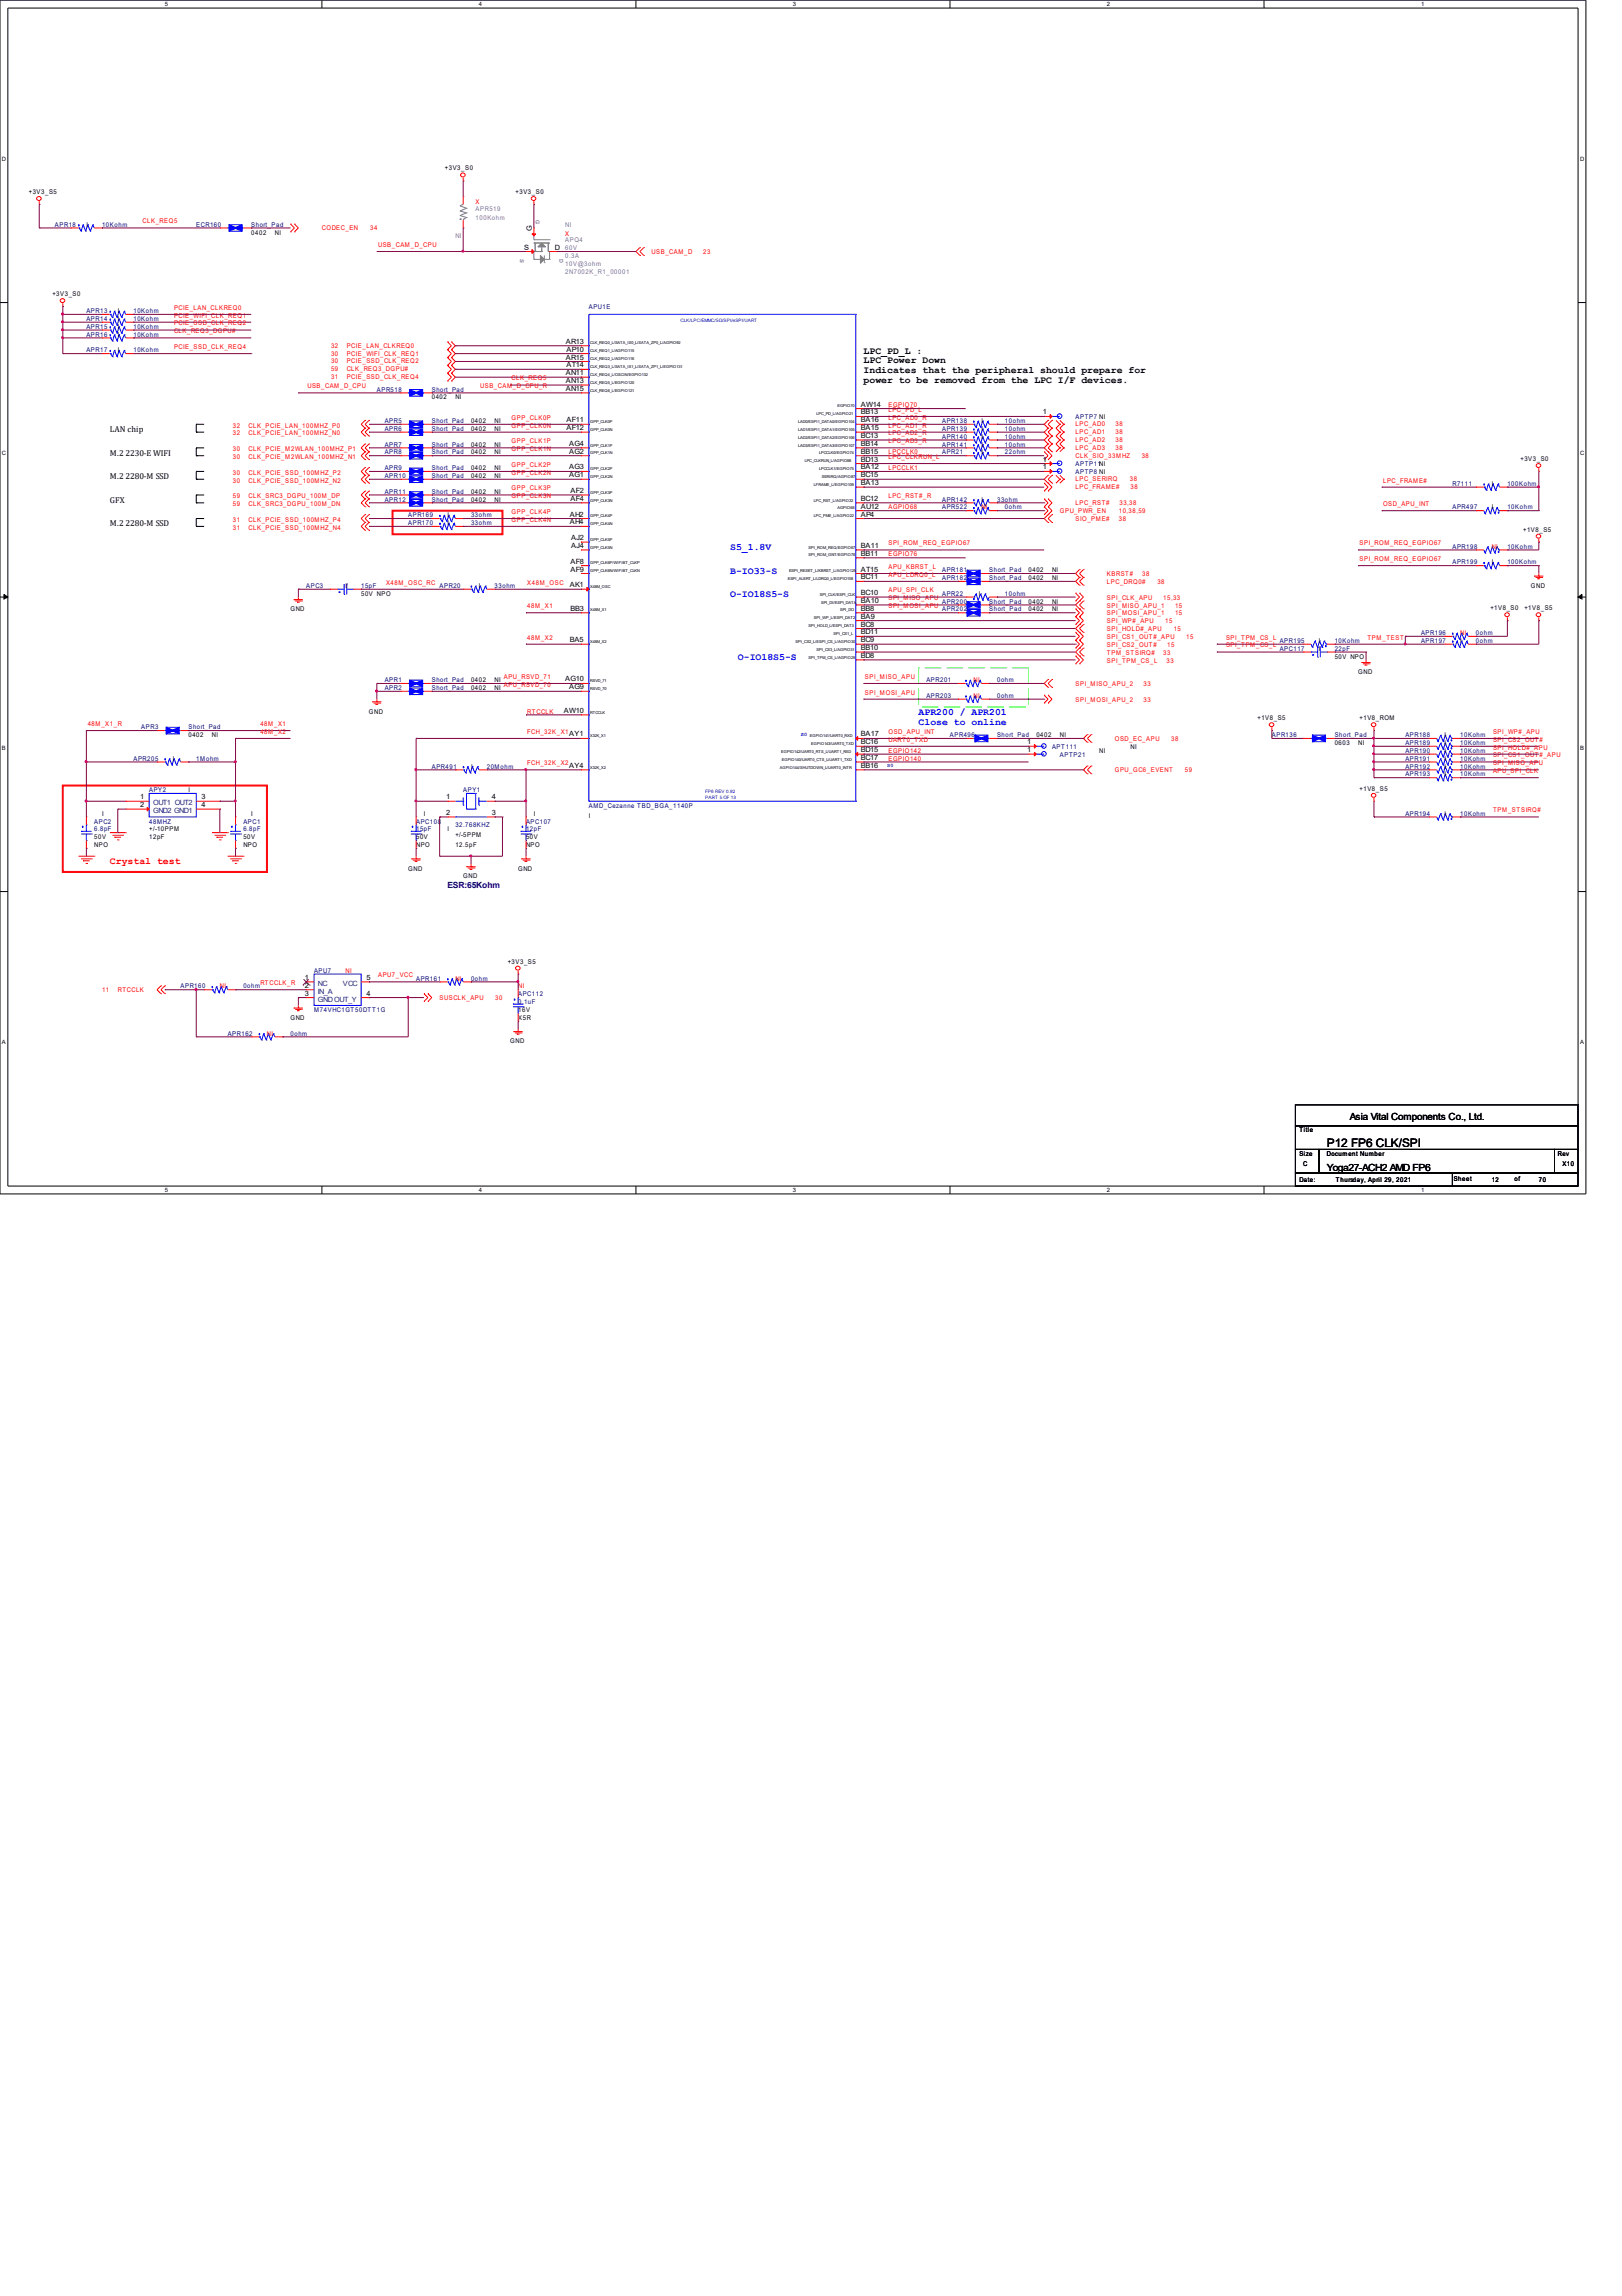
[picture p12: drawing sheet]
<svg xmlns="http://www.w3.org/2000/svg" width="210mm" height="297mm" viewBox="0 0 210 297" stroke-linecap="round" stroke-linejoin="round" font-family="sans-serif">
<defs><g id="words">
<text font-size="1.5" x="171.7" y="148.4">P12 FP6 CLK/SPI</text>
<g font-size="1.3">
<text x="111.8" y="45.7">LPC_PD_L :</text>
<text x="111.8" y="47">LPC Power Down</text>
<text x="111.8" y="48.3">Indicates that the peripheral should prepare for</text>
<text x="111.8" y="49.6">power to be removed from the LPC I/F devices.</text>
<text x="174.7" y="144.9">Asia Vital Components Co., Ltd.</text>
<text x="171.7" y="151.5">Yoga27-ACH2 AMD FP6</text>
</g>
<g font-size="1.3" fill="#00f">
<text x="94.5" y="71.1">S5_1.8V</text>
<text x="94.5" y="74.2">B-IO33-S</text>
<text x="94.5" y="77.2">O-IO18S5-S</text>
<text x="95.5" y="85.4">O-IO18S5-S</text>
<text x="118.9" y="92.5">APR200 / APR201</text>
<text x="118.9" y="93.8">Close to online</text>
</g>
<text font-size="1.3" fill="#f00" x="14.2" y="111.8">Crystal test</text>
<g font-size="1.1">
<text x="14.2" y="55.9">LAN chip</text>
<text x="14.2" y="59">M.2 2230-E WIFI</text>
<text x="14.2" y="65.1">GFX</text>
<text x="14.2" y="62">M.2 2280-M SSD</text>
<text x="14.2" y="68.1">M.2 2280-M SSD</text>
</g>
<text font-size="1.1" fill="#000080" x="57.9" y="114.9">ESR:65Kohm</text>
<g font-size=".9">
<text x="68.8" y="29.8" transform="rotate(-90 68.8 29.8)">G</text>
<text x="67.8" y="32.3">S</text>
<text x="71.8" y="32.3">D</text>
<text x="73.2" y="46.5">AR15</text>
<text x="73.2" y="44.5">AR13</text>
<text x="73.3" y="47.5">AT14</text>
<text x="73.3" y="45.5">AP10</text>
<text x="73.2" y="50.6">AN15</text>
<text x="73.2" y="49.6">AN13</text>
<text x="73.2" y="48.5">AN11</text>
<text x="111.4" y="53.6">BB13</text>
<text x="111.4" y="52.6">AW14</text>
<text x="135" y="53.6">1</text>
<text x="73.3" y="55.7">AF12</text>
<text x="73.3" y="54.6">AF11</text>
<text x="73.7" y="58.7">AG2</text>
<text x="73.7" y="57.7">AG4</text>
<text x="111.4" y="59.7">BD13</text>
<text x="111.4" y="58.7">BB15</text>
<text x="111.4" y="57.7">BB14</text>
<text x="111.4" y="56.7">BC13</text>
<text x="111.4" y="55.7">BA15</text>
<text x="111.4" y="54.6">BA16</text>
<text x="135" y="59.7">1</text>
<text x="73.7" y="61.8">AG1</text>
<text x="73.7" y="60.7">AG3</text>
<text x="73.8" y="64.8">AF4</text>
<text x="73.8" y="63.8">AF2</text>
<text x="111.4" y="65.8">AU12</text>
<text x="111.4" y="64.8">BC12</text>
<text x="111.4" y="62.8">BA13</text>
<text x="111.4" y="61.8">BC15</text>
<text x="111.4" y="60.7">BA12</text>
<text x="135" y="60.7">1</text>
<text x="73.7" y="67.8">AH4</text>
<text x="73.7" y="66.8">AH2</text>
<text x="73.9" y="70.9">AJ4</text>
<text x="73.9" y="69.9">AJ2</text>
<text x="111.4" y="71.9">BB11</text>
<text x="111.4" y="70.9">BA11</text>
<text x="111.4" y="66.8">AP4</text>
<text x="73.7" y="76">AK1</text>
<text x="73.8" y="73.9">AF9</text>
<text x="73.8" y="72.9">AF8</text>
<text x="111.4" y="77">BC10</text>
<text x="111.4" y="75">BC11</text>
<text x="111.4" y="73.9">AT15</text>
<text x="73.7" y="83.1">BA5</text>
<text x="73.8" y="79">BB3</text>
<text x="111.4" y="83.1">BC9</text>
<text x="111.4" y="82.1">BD11</text>
<text x="111.4" y="81.1">BC8</text>
<text x="111.4" y="80">BA9</text>
<text x="111.4" y="79">BB8</text>
<text x="111.4" y="78">BA10</text>
<text x="73.2" y="88.2">AG10</text>
<text x="73.7" y="89.2">AG9</text>
<text x="111.4" y="85.1">BD8</text>
<text x="111.4" y="84.1">BB10</text>
<text x="73" y="92.2">AW10</text>
<text x="73.7" y="95.3">AY1</text>
<text x="111.4" y="95.3">BA17</text>
<text x="73.7" y="99.3">AY4</text>
<text x="111.4" y="99.3">BB16</text>
<text x="111.4" y="98.3">BC17</text>
<text x="111.4" y="97.3">BD15</text>
<text x="111.4" y="96.3">BC16</text>
<text x="132.9" y="96.3">1</text>
<text x="132.9" y="97.3">1</text>
<text x="18.1" y="104.4">2</text>
<text x="18.1" y="103.4">1</text>
<text x="26.1" y="104.4">4</text>
<text x="26.1" y="103.4">3</text>
<text x="57.7" y="103.4">1</text>
<text x="57.7" y="105.4">2</text>
<text x="63.7" y="103.4">4</text>
<text x="63.7" y="105.4">3</text>
<text x="39.5" y="126.8">1</text>
<text x="39.5" y="127.8">2</text>
<text x="39.5" y="128.8">3</text>
<text x="47.4" y="128.8">4</text>
<text x="47.4" y="126.8">5</text>
</g>
<g font-size=".9" fill="#004080">
<text x="19.8" y="105.2">GND2 GND1</text>
<text x="19.8" y="104.2">OUT1 OUT2</text>
<text x="41.1" y="127.5">NC</text>
<text x="41.1" y="128.6">IN_A</text>
<text x="41.1" y="129.6">GNDOUT_Y</text>
<text x="44.4" y="127.5">VCC</text>
</g>
<g font-size=".8">
<text x="21.3" y=".8">5</text>
<text x="62" y=".8">4</text>
<text x="102.6" y=".8">3</text>
<text x="143.3" y=".8">2</text>
<text x="183.9" y=".8">1</text>
<text x=".3" y="20.8">D</text>
<text x="57.6" y="22">+3V3_S0</text>
<text x="204.5" y="20.8">D</text>
<text x="3.7" y="25.1">+3V3_S5</text>
<text x="11.2" y="29.3">I</text>
<text x="66.7" y="25.1">+3V3_S0</text>
<text x="32.5" y="30.3">0402</text>
<text x="35.6" y="30.3">NI</text>
<text x="6.8" y="38.3">+3V3_S0</text>
<text x="15.2" y="40.5">I</text>
<text x="15.2" y="41.5">I</text>
<text x="15.2" y="42.5">I</text>
<text x="15.2" y="45.6">I</text>
<text x="15.2" y="43.5">I</text>
<text x="55.9" y="51.7">0402</text>
<text x="58.9" y="51.7">NI</text>
<text x=".3" y="58.9">C</text>
<text x="61" y="55.7">0402</text>
<text x="61" y="58.8">0402</text>
<text x="61" y="54.7">0402</text>
<text x="61" y="57.8">0402</text>
<text x="64" y="55.7">NI</text>
<text x="64" y="58.8">NI</text>
<text x="64" y="54.7">NI</text>
<text x="64" y="57.8">NI</text>
<text x="127" y="57.8">I</text>
<text x="127" y="55.7">I</text>
<text x="127" y="58.8">I</text>
<text x="127" y="56.8">I</text>
<text x="127" y="54.7">I</text>
<text x="196.8" y="59.6">+3V3_S0</text>
<text x="204.5" y="58.9">C</text>
<text x="61" y="64.9">0402</text>
<text x="61" y="60.8">0402</text>
<text x="61" y="63.9">0402</text>
<text x="61" y="61.8">0402</text>
<text x="64" y="64.9">NI</text>
<text x="64" y="60.8">NI</text>
<text x="64" y="63.9">NI</text>
<text x="64" y="61.8">NI</text>
<text x="127" y="64.9">I</text>
<text x="193" y="65.9">I</text>
<text x="193" y="62.9">I</text>
<text x="57.9" y="67.9">I</text>
<text x="57.9" y="66.9">I</text>
<text x="197.1" y="68.8">+1V8_S5</text>
<text x="44.7" y="76.1">I</text>
<text x="46.7" y="77.1">50V NPO</text>
<text x="62" y="76.1">I</text>
<text x="126.7" y="77.1">I</text>
<text x="133.1" y="74">0402</text>
<text x="133.1" y="75">0402</text>
<text x="136.1" y="74">NI</text>
<text x="136.1" y="75">NI</text>
<text x="193" y="73">I</text>
<text x="198.1" y="76.1">GND</text>
<text x="37.6" y="79.1">GND</text>
<text x="133.1" y="78.1">0402</text>
<text x="133.1" y="79.1">0402</text>
<text x="136.1" y="78.1">NI</text>
<text x="136.1" y="79.1">NI</text>
<text x="170.7" y="83.2">I</text>
<text x="189" y="83.2">I</text>
<text x="192.9" y="78.9">+1V8_S0</text>
<text x="197.3" y="78.9">+1V8_S5</text>
<text x="61" y="88.3">0402</text>
<text x="61" y="89.3">0402</text>
<text x="64" y="88.3">NI</text>
<text x="64" y="89.3">NI</text>
<text x="170.7" y="84.3">I</text>
<text x="172.7" y="85.2">50V NPO</text>
<text x="175.8" y="87.2">GND</text>
<text x="24.4" y="95.4">0402</text>
<text x="27.4" y="95.4">NI</text>
<text x="47.8" y="92.3">GND</text>
<text x="134.1" y="95.4">0402</text>
<text x="137.2" y="95.4">NI</text>
<text x="162.7" y="93.2">+1V8_S5</text>
<text x="175.9" y="93.2">+1V8_ROM</text>
<text x="186.9" y="95.4">I</text>
<text x=".3" y="97">B</text>
<text x="22.4" y="98.4">I</text>
<text x="61" y="99.4">I</text>
<text x="142.2" y="97.4">NI</text>
<text x="146.3" y="96.9">NI</text>
<text x="172.7" y="96.4">0603</text>
<text x="175.8" y="96.4">NI</text>
<text x="186.9" y="98.4">I</text>
<text x="186.9" y="96.4">I</text>
<text x="186.9" y="99.4">I</text>
<text x="186.9" y="97.4">I</text>
<text x="186.9" y="100.4">I</text>
<text x="204.5" y="97">B</text>
<text x="13.2" y="105.5">I</text>
<text x="19.3" y="107.6">+/-10PPM</text>
<text x="24.4" y="102.5">I</text>
<text x="32.5" y="105.5">I</text>
<text x="54.9" y="105.5">I</text>
<text x="57.9" y="107.6">I</text>
<text x="69.1" y="105.5">I</text>
<text x="76.2" y="105.9">I</text>
<text x="175.9" y="102.3">+1V8_S5</text>
<text x="186.9" y="105.5">I</text>
<text x="12.2" y="108.6">50V</text>
<text x="12.2" y="109.6">NPO</text>
<text x="19.3" y="108.6">12pF</text>
<text x="31.5" y="108.6">50V</text>
<text x="31.5" y="109.6">NPO</text>
<text x="52.8" y="112.6">GND</text>
<text x="53.8" y="108.6">50V</text>
<text x="53.8" y="109.6">NPO</text>
<text x="58.9" y="108.2">+/-5PPM</text>
<text x="58.9" y="109.6">12.5pF</text>
<text x="59.9" y="113.7">GND</text>
<text x="67.1" y="112.6">GND</text>
<text x="68.1" y="108.6">50V</text>
<text x="68.1" y="109.6">NPO</text>
<text x="65.7" y="124.7">+3V3_S5</text>
<text x="37.6" y="131.9">GND</text>
<text x="67.1" y="130.9">16V</text>
<text x="67.1" y="131.9">X5R</text>
<text x=".3" y="135.1">A</text>
<text x="66" y="135">GND</text>
<text x="204.5" y="135.1">A</text>
<text x="168.1" y="146.5">Title</text>
<text x="168.1" y="149.5">Size</text>
<text x="171.7" y="149.5">Document Number</text>
<text x="201.6" y="149.5">Rev</text>
<text x="21.3" y="154.2">5</text>
<text x="62" y="154.2">4</text>
<text x="102.6" y="154.2">3</text>
<text x="143.3" y="154.2">2</text>
<text x="168.1" y="152.9">Date:</text>
<text x="168.7" y="150.9">C</text>
<text x="172.9" y="152.9">Thursday, April 29, 2021</text>
<text x="183.9" y="154.2">1</text>
<text x="188.1" y="152.9">Sheet</text>
<text x="193" y="152.9">12</text>
<text x="196" y="152.9">of</text>
<text x="199.1" y="152.9">70</text>
<text x="202.2" y="150.9">X10</text>
</g>
<g font-size=".8" fill="#000080">
<text x="7.1" y="29.3">APR18</text>
<text x="13.2" y="29.3">10Kohm</text>
<text x="25.4" y="29.3">ECR160</text>
<text x="32.5" y="29.3">Short_Pad</text>
<text x="11.2" y="40.5">APR13</text>
<text x="11.2" y="41.5">APR14</text>
<text x="17.3" y="40.5">10Kohm</text>
<text x="17.3" y="41.5">10Kohm</text>
<text x="76.2" y="40">APU1E</text>
<text x="11.2" y="42.5">APR15</text>
<text x="11.2" y="45.6">APR17</text>
<text x="11.2" y="43.5">APR16</text>
<text x="17.3" y="42.5">10Kohm</text>
<text x="17.3" y="45.6">10Kohm</text>
<text x="17.3" y="43.5">10Kohm</text>
<text x="48.8" y="50.7">APR518</text>
<text x="55.9" y="50.7">Short_Pad</text>
<text x="49.8" y="55.7">APR6</text>
<text x="49.8" y="58.8">APR8</text>
<text x="49.8" y="54.7">APR5</text>
<text x="49.8" y="57.8">APR7</text>
<text x="55.9" y="55.7">Short_Pad</text>
<text x="55.9" y="58.8">Short_Pad</text>
<text x="55.9" y="54.7">Short_Pad</text>
<text x="55.9" y="57.8">Short_Pad</text>
<text x="121.9" y="57.8">APR141</text>
<text x="121.9" y="55.7">APR139</text>
<text x="121.9" y="58.8">APR21</text>
<text x="121.9" y="56.8">APR140</text>
<text x="121.9" y="54.7">APR138</text>
<text x="130" y="57.8">10ohm</text>
<text x="130" y="55.7">10ohm</text>
<text x="130" y="58.8">22ohm</text>
<text x="130" y="56.8">10ohm</text>
<text x="130" y="54.7">10ohm</text>
<text x="139.2" y="54.2">APTP7 NI</text>
<text x="49.8" y="64.9">APR12</text>
<text x="49.8" y="60.8">APR9</text>
<text x="49.8" y="63.9">APR11</text>
<text x="49.8" y="61.8">APR10</text>
<text x="55.9" y="64.9">Short_Pad</text>
<text x="55.9" y="60.8">Short_Pad</text>
<text x="55.9" y="63.9">Short_Pad</text>
<text x="55.9" y="61.8">Short_Pad</text>
<text x="121.9" y="64.9">APR142</text>
<text x="121.9" y="65.9">APR522</text>
<text x="129" y="64.9">33ohm</text>
<text x="130" y="65.9">0ohm</text>
<text x="139.2" y="61.3">APTP8 NI</text>
<text x="139.2" y="60.3">APTP11NI</text>
<text x="188" y="65.9">APR497</text>
<text x="188" y="62.9">R7111</text>
<text x="195.1" y="65.9">10Kohm</text>
<text x="195.1" y="62.9">100Kohm</text>
<text x="52.8" y="67.9">APR170</text>
<text x="52.8" y="66.9">APR169</text>
<text x="61" y="67.9">33ohm</text>
<text x="61" y="66.9">33ohm</text>
<text x="188" y="71">APR198</text>
<text x="195.1" y="71">10Kohm</text>
<text x="39.6" y="76.1">APC3</text>
<text x="46.7" y="76.1">15pF</text>
<text x="56.9" y="76.1">APR20</text>
<text x="64" y="76.1">33ohm</text>
<text x="121.9" y="74">APR181</text>
<text x="121.9" y="77.1">APR22</text>
<text x="121.9" y="75">APR182</text>
<text x="128" y="74">Short_Pad</text>
<text x="128" y="75">Short_Pad</text>
<text x="130" y="77.1">10ohm</text>
<text x="188" y="73">APR199</text>
<text x="195.1" y="73">100Kohm</text>
<text x="121.9" y="78.1">APR200</text>
<text x="121.9" y="79.1">APR202</text>
<text x="128" y="78.1">Short_Pad</text>
<text x="128" y="79.1">Short_Pad</text>
<text x="165.6" y="83.2">APR195</text>
<text x="172.7" y="83.2">10Kohm</text>
<text x="183.9" y="82.2">APR196</text>
<text x="183.9" y="83.2">APR197</text>
<text x="191" y="82.2">0ohm</text>
<text x="191" y="83.2">0ohm</text>
<text x="49.8" y="88.3">APR1</text>
<text x="49.8" y="89.3">APR2</text>
<text x="55.9" y="88.3">Short_Pad</text>
<text x="55.9" y="89.3">Short_Pad</text>
<text x="119.9" y="88.3">APR201</text>
<text x="129" y="88.3">0ohm</text>
<text x="165.6" y="84.2">APC117</text>
<text x="172.7" y="84.2">22pF</text>
<text x="18.3" y="94.3">APR3</text>
<text x="24.4" y="94.3">Short_Pad</text>
<text x="119.9" y="90.3">APR203</text>
<text x="122.9" y="95.4">APR496</text>
<text x="129" y="90.3">0ohm</text>
<text x="129" y="95.4">Short_Pad</text>
<text x="164.6" y="95.4">APR136</text>
<text x="172.7" y="95.4">Short_Pad</text>
<text x="181.9" y="95.4">APR188</text>
<text x="189" y="95.4">10Kohm</text>
<text x="17.3" y="98.4">APR205</text>
<text x="25.4" y="98.4">1Mohm</text>
<text x="55.9" y="99.4">APR491</text>
<text x="63" y="99.4">20Mohm</text>
<text x="136.1" y="96.9">APT111</text>
<text x="137.2" y="97.9">APTP21</text>
<text x="181.9" y="98.4">APR191</text>
<text x="181.9" y="96.4">APR189</text>
<text x="181.9" y="99.4">APR192</text>
<text x="181.9" y="97.4">APR190</text>
<text x="181.9" y="100.4">APR193</text>
<text x="189" y="98.4">10Kohm</text>
<text x="189" y="96.4">10Kohm</text>
<text x="189" y="99.4">10Kohm</text>
<text x="189" y="97.4">10Kohm</text>
<text x="189" y="100.4">10Kohm</text>
<text x="12.2" y="106.5">APC2</text>
<text x="12.2" y="107.6">6.8pF</text>
<text x="19.3" y="102.5">APY2</text>
<text x="19.3" y="106.5">48MHZ</text>
<text x="31.5" y="106.5">APC1</text>
<text x="31.5" y="107.6">6.8pF</text>
<text x="53.8" y="106.5">APC108</text>
<text x="53.8" y="107.6">15pF</text>
<text x="58.9" y="107">32.768KHZ</text>
<text x="59.9" y="102.5">APY1</text>
<text x="68.1" y="106.5">APC107</text>
<text x="68.1" y="107.6">12pF</text>
<text x="76.2" y="104.5">AMD_Cezanne TBD_BGA_1140P</text>
<text x="181.9" y="105.5">APR194</text>
<text x="189" y="105.5">10Kohm</text>
<text x="40.6" y="125.8">APU7</text>
<text x="23.4" y="127.9">APR160</text>
<text x="31.5" y="127.9">0ohm</text>
<text x="40.6" y="130.9">M74VHC1GT50DTT1G</text>
<text x="53.8" y="126.9">APR161</text>
<text x="61" y="126.9">0ohm</text>
<text x="67.1" y="128.9">APC112</text>
<text x="67.1" y="129.9">0.1uF</text>
<text x="29.5" y="134">APR162</text>
<text x="37.6" y="134">0ohm</text>
</g>
<g font-size=".8" fill="#f00">
<text x="18.5" y="28.9">CLK_REQ5</text>
<text x="41.7" y="29.7">CODEC_EN</text>
<text x="47.9" y="29.7">34</text>
<text x="61.6" y="26.4">X</text>
<text x="48.9" y="31.9">USB_CAM_D_CPU</text>
<text x="73.2" y="30.5">X</text>
<text x="84.3" y="32.9">USB_CAM_D</text>
<text x="91" y="32.9">23</text>
<text x="22.5" y="41.1">PCIE_WIFI_CLK_REQ1</text>
<text x="22.5" y="40.1">PCIE_LAN_CLKREQ0</text>
<text x="22.5" y="43.1">CLK_REQ3_DGPU#</text>
<text x="22.5" y="42.1">PCIE_SSD_CLK_REQ2</text>
<text x="22.5" y="45.2">PCIE_SSD_CLK_REQ4</text>
<text x="42.8" y="46">30</text>
<text x="42.8" y="47">30</text>
<text x="42.8" y="45">32</text>
<text x="44.9" y="46">PCIE_WIFI_CLK_REQ1</text>
<text x="44.9" y="47">PCIE_SSD_CLK_REQ2</text>
<text x="44.9" y="45">PCIE_LAN_CLKREQ0</text>
<text x="39.8" y="50.2">USB_CAM_D_CPU</text>
<text x="42.8" y="48">59</text>
<text x="42.8" y="49.1">31</text>
<text x="44.9" y="48">CLK_REQ3_DGPU#</text>
<text x="44.9" y="49.1">PCIE_SSD_CLK_REQ4</text>
<text x="62.1" y="50.2">USB_CAM_D_CPU_R</text>
<text x="66.2" y="49.2">CLK_REQ5</text>
<text x="115" y="53.3">LPC_PD_L</text>
<text x="115" y="52.7">EGPIO70</text>
<text x="30.1" y="56.3">32</text>
<text x="30.1" y="55.3">32</text>
<text x="30.1" y="59.4">30</text>
<text x="30.1" y="58.4">30</text>
<text x="32.2" y="56.3">CLK_PCIE_LAN_100MHZ_N0</text>
<text x="32.2" y="55.3">CLK_PCIE_LAN_100MHZ_P0</text>
<text x="32.2" y="59.4">CLK_PCIE_M2WLAN_100MHZ_N1</text>
<text x="32.2" y="58.4">CLK_PCIE_M2WLAN_100MHZ_P1</text>
<text x="66.2" y="55.3">GPP_CLK0N</text>
<text x="66.2" y="54.3">GPP_CLK0P</text>
<text x="66.2" y="58.4">GPP_CLK1N</text>
<text x="66.2" y="57.3">GPP_CLK1P</text>
<text x="115" y="56.3">LPC_AD2_R</text>
<text x="115" y="55.3">LPC_AD1_R</text>
<text x="115" y="54.3">LPC_AD0_R</text>
<text x="115" y="57.3">LPC_AD3_R</text>
<text x="115" y="58.8">LPCCLK0</text>
<text x="115" y="59.4">LPC_CLKRUN_L</text>
<text x="139.2" y="59.3">CLK_SIO_33MHZ</text>
<text x="139.2" y="58.2">LPC_AD3</text>
<text x="139.2" y="57.2">LPC_AD2</text>
<text x="139.2" y="56.2">LPC_AD1</text>
<text x="139.2" y="55.1">LPC_AD0</text>
<text x="144.4" y="58.2">38</text>
<text x="144.4" y="57.2">38</text>
<text x="144.4" y="56.2">38</text>
<text x="144.4" y="55.1">38</text>
<text x="147.7" y="59.3">38</text>
<text x="30.1" y="62.4">30</text>
<text x="30.1" y="61.4">30</text>
<text x="30.1" y="65.5">59</text>
<text x="30.1" y="64.5">59</text>
<text x="32.2" y="62.4">CLK_PCIE_SSD_100MHZ_N2</text>
<text x="32.2" y="61.4">CLK_PCIE_SSD_100MHZ_P2</text>
<text x="32.2" y="65.5">CLK_SRC3_DGPU_100M_DN</text>
<text x="32.2" y="64.5">CLK_SRC3_DGPU_100M_DP</text>
<text x="66.2" y="61.4">GPP_CLK2N</text>
<text x="66.2" y="60.4">GPP_CLK2P</text>
<text x="66.2" y="63.4">GPP_CLK3P</text>
<text x="66.2" y="64.5">GPP_CLK3N</text>
<text x="115" y="60.8">LPCCLK1</text>
<text x="115" y="64.5">LPC_RST#_R</text>
<text x="115" y="65.9">AGPIO68</text>
<text x="127" y="65.9">NI</text>
<text x="139.2" y="63.3">LPC_FRAME#</text>
<text x="139.2" y="62.3">LPC_SERIRQ</text>
<text x="139.2" y="65.3">LPC_RST#</text>
<text x="144.9" y="65.3">33,38</text>
<text x="146.2" y="62.3">38</text>
<text x="146.3" y="63.3">38</text>
<text x="179" y="65.5">OSD_APU_INT</text>
<text x="179" y="62.4">LPC_FRAME#</text>
<text x="30.1" y="68.5">31</text>
<text x="30.1" y="67.5">31</text>
<text x="32.2" y="68.5">CLK_PCIE_SSD_100MHZ_N4</text>
<text x="32.2" y="67.5">CLK_PCIE_SSD_100MHZ_P4</text>
<text x="66.2" y="67.5">GPP_CLK4N</text>
<text x="66.2" y="66.5">GPP_CLK4P</text>
<text x="115" y="70.6">SPI_ROM_REQ_EGPIO67</text>
<text x="115" y="72">EGPIO76</text>
<text x="137.2" y="66.3">GPU_PWR_EN</text>
<text x="139.2" y="67.4">SIO_PME#</text>
<text x="144.8" y="66.3">10,38,59</text>
<text x="144.8" y="67.4">38</text>
<text x="175.9" y="70.6">SPI_ROM_REQ_EGPIO67</text>
<text x="193" y="71">NI</text>
<text x="50" y="75.6">X48M_OSC_RC</text>
<text x="68.2" y="75.6">X48M_OSC</text>
<text x="115" y="77.7">SPI_MISO_APU</text>
<text x="115" y="76.7">APU_SPI_CLK</text>
<text x="115" y="73.6">APU_KBRST_L</text>
<text x="115" y="74.6">APU_LDRQ0_L</text>
<text x="143.3" y="77.6">SPI_CLK_APU</text>
<text x="143.3" y="74.5">KBRST#</text>
<text x="143.3" y="75.6">LPC_DRQ0#</text>
<text x="147.8" y="74.5">38</text>
<text x="149.8" y="75.6">38</text>
<text x="150.5" y="77.6">15,33</text>
<text x="175.9" y="72.6">SPI_ROM_REQ_EGPIO67</text>
<text x="68.2" y="78.7">48M_X1</text>
<text x="68.2" y="82.7">48M_X2</text>
<text x="115" y="78.7">SPI_MOSI_APU</text>
<text x="143.3" y="80.6">SPI_WP#_APU</text>
<text x="143.3" y="81.6">SPI_HOLD#_APU</text>
<text x="143.3" y="82.7">SPI_CS1_OUT#_APU</text>
<text x="143.3" y="78.6">SPI_MISO_APU_1</text>
<text x="143.3" y="79.6">SPI_MOSI_APU_1</text>
<text x="143.3" y="83.7">SPI_CS2_OUT#</text>
<text x="150.8" y="80.6">15</text>
<text x="151" y="83.7">15</text>
<text x="151.9" y="81.6">15</text>
<text x="152.1" y="78.6">15</text>
<text x="152.1" y="79.6">15</text>
<text x="153.5" y="82.7">15</text>
<text x="158.7" y="82.7">SPI_TPM_CS_L</text>
<text x="158.7" y="83.8">SPI_TPM_CS_L</text>
<text x="177" y="82.7">TPM_TEST</text>
<text x="189" y="82.2">NI</text>
<text x="65.2" y="87.8">APU_RSVD_71</text>
<text x="65.2" y="88.8">APU_RSVD_70</text>
<text x="111.9" y="87.8">SPI_MISO_APU</text>
<text x="111.9" y="89.9">SPI_MOSI_APU</text>
<text x="126" y="88.3">NI</text>
<text x="139.2" y="88.8">SPI_MISO_APU_2</text>
<text x="143.3" y="85.7">SPI_TPM_CS_L</text>
<text x="143.3" y="84.7">TPM_STSIRQ#</text>
<text x="148" y="88.8">33</text>
<text x="150.5" y="84.7">33</text>
<text x="151" y="85.7">33</text>
<text x="11.3" y="93.9">48M_X1_R</text>
<text x="33.7" y="93.9">48M_X1</text>
<text x="33.7" y="94.9">48M_X2</text>
<text x="68.2" y="94.9">FCH_32K_X1</text>
<text x="68.2" y="92.3">RTCCLK</text>
<text x="115" y="94.9">OSD_APU_INT</text>
<text x="115" y="96">UART0_TXD</text>
<text x="126" y="90.3">NI</text>
<text x="139.2" y="90.8">SPI_MOSI_APU_2</text>
<text x="144.3" y="95.9">OSD_EC_APU</text>
<text x="148" y="90.8">33</text>
<text x="151.6" y="95.9">38</text>
<text x="193.2" y="96">SPI_CS2_OUT#</text>
<text x="193.2" y="94.9">SPI_WP#_APU</text>
<text x="68.2" y="99">FCH_32K_X2</text>
<text x="115" y="98.4">EGPIO140</text>
<text x="115" y="97.4">EGPIO142</text>
<text x="144.3" y="99.9">GPU_GC6_EVENT</text>
<text x="153.3" y="99.9">59</text>
<text x="193.2" y="98">SPI_CS1_OUT#_APU</text>
<text x="193.2" y="97">SPI_HOLD#_APU</text>
<text x="193.2" y="99">SPI_MISO_APU</text>
<text x="193.2" y="100">APU_SPI_CLK</text>
<text x="193.2" y="105.1">TPM_STSIRQ#</text>
<text x="44.7" y="125.8">NI</text>
<text x="13.2" y="128.4">11</text>
<text x="15.2" y="128.4">RTCCLK</text>
<text x="28.4" y="127.9">NI</text>
<text x="33.7" y="127.5">RTCCLK_R</text>
<text x="48.9" y="126.4">APU7_VCC</text>
<text x="56.9" y="129.4">SUSCLK_APU</text>
<text x="58.9" y="126.9">NI</text>
<text x="64.1" y="129.4">30</text>
<text x="67.1" y="127.9">NI</text>
<text x="34.5" y="134">NI</text>
</g>
<g font-size=".8" fill="#808080">
<text x="61.6" y="27.3">APR519</text>
<text x="61.6" y="28.5">100Kohm</text>
<text x="69.3" y="28.5" transform="rotate(90 69.3 28.5)">G</text>
<text x="73.2" y="29.3">NI</text>
<text x="58.9" y="30.8">NI</text>
<text x="67.3" y="33.6" transform="rotate(90 67.3 33.6)">S</text>
<text x="72.4" y="33.6" transform="rotate(90 72.4 33.6)">D</text>
<text x="73.2" y="31.4">APQ4</text>
<text x="73.2" y="32.4">60V</text>
<text x="73.2" y="33.4">0.3A</text>
<text x="73.2" y="34.4">10V@3ohm</text>
<text x="73.2" y="35.4">2N7002K_R1_00001</text>
</g>
<g font-size=".7" fill="#00f">
<text x="103.6" y="95.2">S0</text>
<text x="114.8" y="99.3">S0</text>
</g>
<g font-size=".6" fill="#00f">
<text x="88.1" y="41.6">CLK/LPC/EMMC/SD/SPI/eSPI/UART</text>
<text x="91.3" y="103.3">PART 5 OF 13</text>
<text x="91.3" y="102.6">FP6 REV 0.92</text>
</g>
<g font-size=".5">
<text x="76.4" y="47.6">CLK_REQ3_L/SATA_IS1_L/SATA_ZP1_L/EGPIO131</text>
<text x="76.4" y="46.6">CLK_REQ2_L/AGPIO116</text>
<text x="76.4" y="45.6">CLK_REQ1_L/AGPIO115</text>
<text x="76.4" y="44.6">CLK_REQ0_L/SATA_IS0_L/SATA_ZP0_L/AGPIO92</text>
<text x="76.4" y="50.7">CLK_REQ6_L/EGPIO121</text>
<text x="76.4" y="49.6">CLK_REQ5_L/EGPIO120</text>
<text x="76.4" y="48.6">CLK_REQ4_L/OSCIN/EGPIO132</text>
<text x="105.7" y="53.7">LPC_PD_L/AGPIO21</text>
<text x="108.4" y="52.7">EGPIO70</text>
<text x="76.4" y="58.8">GPP_CLK1N</text>
<text x="76.4" y="57.8">GPP_CLK1P</text>
<text x="76.4" y="55.7">GPP_CLK0N</text>
<text x="76.4" y="54.7">GPP_CLK0P</text>
<text x="103.3" y="57.8">LAD3/ESPI1_DATA3/EGPIO107</text>
<text x="103.3" y="56.8">LAD2/ESPI1_DATA2/EGPIO106</text>
<text x="103.3" y="55.7">LAD1/ESPI1_DATA1/EGPIO105</text>
<text x="103.3" y="54.7">LAD0/ESPI1_DATA0/EGPIO104</text>
<text x="104.1" y="59.8">LPC_CLKRUN_L/AGPIO88</text>
<text x="106" y="58.8">LPCCLK0/EGPIO74</text>
<text x="76.4" y="64.9">GPP_CLK3N</text>
<text x="76.4" y="63.9">GPP_CLK3P</text>
<text x="76.4" y="61.8">GPP_CLK2N</text>
<text x="76.4" y="60.8">GPP_CLK2P</text>
<text x="105.3" y="64.9">LPC_RST_L/AGPIO32</text>
<text x="105.3" y="62.9">LFRAME_L/EGPIO109</text>
<text x="106" y="60.8">LPCCLK1/EGPIO75</text>
<text x="106.3" y="61.8">SERIRQ/AGPIO87</text>
<text x="108.4" y="65.9">AGPIO68</text>
<text x="76.4" y="71">GPP_CLK5N</text>
<text x="76.4" y="70">GPP_CLK5P</text>
<text x="76.4" y="67.9">GPP_CLK4N</text>
<text x="76.4" y="66.9">GPP_CLK4P</text>
<text x="104.6" y="72">SPI_ROM_GNT/EGPIO76</text>
<text x="104.6" y="71">SPI_ROM_REQ/EGPIO67</text>
<text x="105.3" y="66.9">LPC_PME_L/AGPIO22</text>
<text x="76.4" y="76.1">X48M_OSC</text>
<text x="76.4" y="74">GPP_CLK6N/WIFIBT_CLKN</text>
<text x="76.4" y="73">GPP_CLK6P/WIFIBT_CLKP</text>
<text x="101.9" y="75">ESPI_ALERT_L/LDRQ0_L/EGPIO108</text>
<text x="102.1" y="74">ESPI_RESET_L/KBRST_L/AGPIO129</text>
<text x="106.1" y="77.1">SPI_CLK/ESPI_CLK</text>
<text x="76.4" y="83.2">X48M_X2</text>
<text x="76.4" y="79.1">X48M_X1</text>
<text x="103" y="83.2">SPI_CS2_L/ESPI_CS_L/AGPIO30</text>
<text x="104.6" y="81.1">SPI_HOLD_L/ESPI_DAT3</text>
<text x="105.3" y="80.1">SPI_WP_L/ESPI_DAT2</text>
<text x="106.3" y="78.1">SPI_DI/ESPI_DATA</text>
<text x="107.9" y="82.2">SPI_CS1_L</text>
<text x="108.7" y="79.1">SPI_DO</text>
<text x="76.4" y="89.3">RSVD_70</text>
<text x="76.4" y="88.3">RSVD_71</text>
<text x="104.6" y="85.2">SPI_TPM_CS_L/AGPIO29</text>
<text x="105.7" y="84.2">SPI_CS3_L/AGPIO31</text>
<text x="76.4" y="95.4">X32K_X1</text>
<text x="76.4" y="92.3">RTCCLK</text>
<text x="104.8" y="95.4">EGPIO141/UART0_RXD</text>
<text x="76.4" y="99.4">X32K_X2</text>
<text x="100.9" y="99.4">AGPIO144/SHUTDOWN_L/UART0_INTR</text>
<text x="101.1" y="97.4">EGPIO142/UART0_RTS_L/UART1_RXD</text>
<text x="101.2" y="98.4">EGPIO140/UART0_CTS_L/UART1_TXD</text>
<text x="105" y="96.4">EGPIO143/UART0_TXD</text>
</g>
</g></defs>
<path d="M0 0h205.2v154.5h-205.2zM1 1h203.2v152.4h-203.2z" fill="none" stroke="#000" stroke-width=".13"/>
<g fill="#fff">
<path d="M21.3 .1h.3v.8h-.3z"/>
<path d="M21.3 153.5h.3v.8h-.3z"/>
</g>
<path d="M41.7 0v1M41.7 153.4v1.1" fill="none" stroke="#000" stroke-width=".13"/>
<g fill="#fff">
<path d="M62 .1h.2v.8h-.2z"/>
<path d="M62 153.5h.2v.8h-.2z"/>
</g>
<path d="M82.3 0v1M82.3 153.4v1.1" fill="none" stroke="#000" stroke-width=".13"/>
<g fill="#fff">
<path d="M102.6 .1h.3v.8h-.3z"/>
<path d="M102.6 153.5h.3v.8h-.3z"/>
</g>
<path d="M122.9 0v1M122.9 153.4v1.1" fill="none" stroke="#000" stroke-width=".13"/>
<g fill="#fff">
<path d="M143.3 .1h.2v.8h-.2z"/>
<path d="M143.3 153.5h.2v.8h-.2z"/>
</g>
<path d="M163.6 0v1M163.6 153.4v1.1" fill="none" stroke="#000" stroke-width=".13"/>
<g fill="#fff">
<path d="M183.9 .1h.2v.8h-.2z"/>
<path d="M183.9 153.5h.2v.8h-.2z"/>
<path d="M.3 20.1h.4v.8h-.4z"/>
<path d="M204.5 20.1h.4v.8h-.4z"/>
<path d="M.3 58.2h.4v.8h-.4z"/>
<path d="M204.5 58.2h.4v.8h-.4z"/>
</g>
<path d="M0 39.1h1M204.2 39.1h1" fill="none" stroke="#000" stroke-width=".13"/>
<g fill="#fff">
<path d="M.3 96.3h.3v.8h-.3z"/>
<path d="M204.5 96.3h.3v.8h-.3z"/>
</g>
<path d="M0 77.2h1M204.2 77.2h1" fill="none" stroke="#000" stroke-width=".13"/>
<path d="M.5 76.9l.5 .3-.5 .3zM204.2 77.2l.5-.3v.6z" fill="#000" stroke="#000" stroke-width=".13"/>
<g fill="#fff">
<path d="M.3 134.4h.3v.8h-.3z"/>
<path d="M204.5 134.4h.3v.8h-.3z"/>
</g>
<g fill="none" stroke="#000" stroke-width=".13">
<path d="M25.4 55.9h1M25.4 54.9h1M25.4 59h1M25.4 57.9h1M25.4 55.9h.1M25.4 54.9h.1M25.4 59h.1M25.4 57.9h.1M25.4 54.9v1M25.4 57.9v1.1M25.4 62h1M25.4 61h1"/>
<path d="M25.4 65.1h1M25.4 64h1M25.4 68.1h1M25.4 67.1h1M25.4 62h.1M25.4 61h.1M25.4 65.1h.1M25.4 64h.1M25.4 68.1h.1M25.4 67.1h.1M25.4 61v1M25.4 64v1.1"/>
<path d="M25.4 67.1v1M0 115.3h1M204.2 115.3h1M167.6 151.8h20.4v1.6h-20.4zM167.6 148.7h3.1v3.1h-3.1zM167.6 142.9h36.6v2.8h-36.6zM167.6 145.7h36.6v3h-36.6zM170.7 148.7h30.5v3.1h-30.5zM188 151.8h16.2v1.6h-16.2zM201.2 148.7h3v3.1h-3z"/>
</g>
<path d="M118.9 86.4h14.2v5.1h-14.2z" fill="none" stroke="#0f0" stroke-width=".13" stroke-dasharray="2.1 .7" stroke-linecap="butt"/>
<path d="M50.8 66.1h14.2v3h-14.2zM8.1 101.6h26.4v11.2h-26.4z" fill="none" stroke="#f00" stroke-width=".25"/>
<g fill="none" stroke="#f00" stroke-width=".13">
<path d="M5.1 26.4h.1M5.1 26v.4M8.1 39.7h.1M8.1 39.2v.5M9.1 29.5h1.1M9.1 29.5h.1M12.2 29.5h1M13.2 29.5h.1M28.4 29.5h1.1M28.4 29.5h.1M31.5 29.5h1M32.5 29.5h.1"/>
<path d="M37.6 30h.1M37.6 29h.1M37.6 29l.5 .5-.5 .5M38.1 30h.1M38.1 29h.1M38.1 29l.5 .5-.5 .5M59.9 23.4h.1M59.9 29.5h.1M59.9 25.4h.1M59.9 23v.4M59.9 25.4v1M59.9 28.5v1"/>
<path d="M68.1 32.5h1M68.1 32.5h.1M69.1 26.4h.1M69.1 29.5h.1M69.1 26v.4M69.1 29.5v1M71.1 32.5h1M72.1 32.5h.1M82.8 32l-.5 .5 .5 .5M82.8 32h.1M82.8 33h.1M83.3 32l-.5 .5 .5 .5"/>
<path d="M83.3 33h.1M83.3 32h.1M13.2 42.7h.1M13.2 45.7h.1M13.2 43.7h.1M13.2 40.7h.1M13.2 41.7h.1M13.2 45.7h1M13.2 42.7h1M13.2 43.7h1M13.2 40.7h1M13.2 41.7h1"/>
<path d="M16.3 45.7h1M16.3 42.7h1M16.3 43.7h1M16.3 40.7h1M16.3 41.7h1M17.3 42.7h.1M17.3 45.7h.1M17.3 43.7h.1M17.3 40.7h.1M17.3 41.7h.1M47.2 57.4l-.5 .5 .5 .5M47.2 58.4l-.5 .6 .5 .5"/>
<path d="M47.2 55.4l-.5 .5 .5 .5M47.2 54.4l-.5 .5 .5 .5M47.2 55.4h.1M47.2 56.4h.1M47.2 54.4h.1M47.2 58.4h.1M47.2 59.5h.1M47.2 57.4h.1M47.8 57.4l-.6 .5 .6 .5M47.8 58.4l-.6 .6 .6 .5M47.8 55.4l-.6 .5 .6 .5M47.8 54.4l-.6 .5 .6 .5"/>
<path d="M47.8 55.4h.1M47.8 56.4h.1M47.8 54.4h.1M47.8 58.4h.1M47.8 59.5h.1M47.8 57.4h.1M51.8 57.9h1M51.8 55.9h1M51.8 59h1M51.8 54.9h1M51.8 50.8h1M51.8 55.9h.1"/>
<path d="M51.8 59h.1M51.8 54.9h.1M51.8 50.8h.1M51.8 57.9h.1M54.9 57.9h1M54.9 55.9h1M54.9 59h1M54.9 54.9h1M54.9 50.8h1M55.9 55.9h.1M55.9 59h.1M55.9 54.9h.1"/>
<path d="M55.9 50.8h.1M55.9 57.9h.1M57.9 46.3h.1M57.9 45.2h.1M57.9 47.3h.1M57.9 44.2h.1M57.9 48.3h.1M57.9 49.3h.1M57.9 45.2l.5 .5-.5 .6M57.9 46.3l.5 .5-.5 .5M57.9 44.2l.5 .5-.5 .5M57.9 47.3l.5 .5-.5 .5"/>
<path d="M57.9 48.3l.5 .5-.5 .5M58.4 45.2l.5 .5-.5 .6M58.4 46.3l.5 .5-.5 .5M58.4 44.2l.5 .5-.5 .5M58.4 47.3l.5 .5-.5 .5M58.4 48.3l.5 .5-.5 .5M58.4 45.2h.1M58.4 46.3h.1M58.4 47.3h.1M58.4 44.2h.1M58.4 48.3h.1M58.4 49.3h.1"/>
<path d="M75.2 59h.1M75.2 57.9h.1M75.2 55.9h.1M75.2 54.9h.1M75.2 50.8h.1M75.2 49.8h.1M75.2 48.8h.1M75.2 47.8h.1M75.2 46.8h.1M75.2 45.7h.1M75.2 44.7h.1M75.2 57.9h1"/>
<path d="M75.2 55.9h1M75.2 59h1M75.2 54.9h1M75.2 50.8h1M75.2 49.8h1M75.2 48.8h1M75.2 47.8h1M75.2 46.8h1M75.2 45.7h1M75.2 44.7h1M110.7 57.9h1.1M110.7 53.9h1.1"/>
<path d="M110.7 55.9h1.1M110.7 59h1.1M110.7 54.9h1.1M110.7 60h1.1M110.7 56.9h1.1M110.7 52.9h1.1M111.8 60h.1M111.8 59h.1M111.8 57.9h.1M111.8 56.9h.1M111.8 55.9h.1M111.8 54.9h.1"/>
<path d="M111.8 53.9h.1M111.8 52.9h.1M125 57.9h.1M125 55.9h.1M125 59h.1M125 56.9h.1M125 54.9h.1M125 57.9h1M125 55.9h1M125 59h1M125 54.9h1M125 56.9h1"/>
<path d="M128 57.9h1M128 55.9h1M128 59h1M128 54.9h1M128 56.9h1M129 57.9h.1M129 55.9h.1M129 59h.1M129 56.9h.1M129 54.9h.1M135.1 58.4h.1M135.1 59.5h.1"/>
<path d="M135.1 53.9h.1M135.1 60h.1M135.1 58.4l.5 .6-.5 .5M135.1 53.9h1M135.1 60h1M135.6 57.4l-.5 .5 1 1.1-.5 .5M135.6 55.4l-.5 .5 .5 .5M135.6 56.4l-.5 .5 .5 .5M135.6 54.4l-.5 .5 .5 .5M135.6 58.4h.1M135.6 59.5h.1M135.6 57.4h.1"/>
<path d="M135.6 56.4h.1M135.6 55.4h.1M135.6 54.4h.1M136.1 57.4l-.5 .5 .5 .5M136.1 55.4l-.5 .5 .5 .5M136.1 56.4l-.5 .5 .5 .5M136.1 54.4l-.5 .5 .5 .5M136.1 57.4h.1M136.1 58.4h.1M136.1 56.4h.1M136.1 55.4h.1M136.1 54.4h.1"/>
<path d="M136.7 54.4l.5 .5M137.2 57.9l-.5 .5M137.2 55.9l-.5 .5 .5 .5M137.2 56.9l-.5 .5 .5 .5M137.2 54.9l-.5 .5 .5 .5M137.2 57.9h.1M137.2 56.9h.1M137.2 55.9h.1M137.2 54.9h.1M137.2 54.4l.5 .5M137.7 56.9l-.5 .5 .5 .5M137.7 55.9l-.5 .5 .5 .5"/>
<path d="M137.7 57.9l-.5 .5M137.7 54.9l-.5 .5 .5 .5M137.7 57.9h.1M137.7 56.9h.1M137.7 55.9h.1M137.7 54.9h.1M38 77.6h.1M38 77.6h1.2M38.2 77.8h.8M38.4 77.9h.4M38.4 77.9h.1M38.6 77.6h.1"/>
<path d="M38.6 77.2v.4M39 77.8h.1M42.7 76.2h1M42.7 76.2h.1M45.7 76.2h1M46.7 76.2h.1M47.2 61.5l-.5 .5 .5 .5M47.2 60.5l-.5 .5 .5 .5M47.2 64.5l-.5 .6 .5 .5M47.2 63.5l-.5 .5 .5 .5M47.2 67.6l-.5 .5 .5 .5M47.2 66.6l-.5 .5 .5 .5"/>
<path d="M47.2 61.5h.1M47.2 62.5h.1M47.2 60.5h.1M47.2 64.5h.1M47.2 65.6h.1M47.2 63.5h.1M47.2 67.6h.1M47.2 68.6h.1M47.2 66.6h.1M47.8 61.5l-.6 .5 .6 .5M47.8 60.5l-.6 .5 .6 .5M47.8 64.5l-.6 .6 .6 .5"/>
<path d="M47.8 63.5l-.6 .5 .6 .5M47.8 67.6l-.6 .5 .6 .5M47.8 66.6l-.6 .5 .6 .5M47.8 61.5h.1M47.8 62.5h.1M47.8 60.5h.1M47.8 64.5h.1M47.8 65.6h.1M47.8 63.5h.1M47.8 67.6h.1M47.8 68.6h.1M47.8 66.6h.1"/>
<path d="M51.8 65.1h1M51.8 61h1M51.8 64h1M51.8 62h1M51.8 65.1h.1M51.8 61h.1M51.8 64h.1M51.8 62h.1M54.9 65.1h1M54.9 61h1M54.9 64h1M54.9 62h1"/>
<path d="M55.9 68.1h.1M55.9 65.1h.1M55.9 61h.1M55.9 67.1h.1M55.9 64h.1M55.9 62h.1M55.9 68.1h1M55.9 67.1h1M58.9 68.1h1M58.9 67.1h1M59.9 68.1h.1M59.9 67.1h.1"/>
<path d="M59.9 76.2h.1M59.9 76.2h1.1M63 76.2h1M64 76.2h.1M75.2 79.3h.1M75.2 76.2h.1M75.2 74.2h.1M75.2 73.2h.1M75.2 71.1h.1M75.2 70.1h.1M75.2 68.1h.1M75.2 67.1h.1"/>
<path d="M75.2 65.1h.1M75.2 64h.1M75.2 62h.1M75.2 61h.1M75.2 65.1h1M75.2 68.1h1M75.2 73.2h1M75.2 61h1M75.2 79.3h1M75.2 76.2h1M75.2 74.2h1M75.2 71.1h1"/>
<path d="M75.2 70.1h1M75.2 67.1h1M75.2 64h1M75.2 62h1M110.7 65.1h1.1M110.7 78.3h1.1M110.7 61h1.1M110.7 79.3h1.1M110.7 74.2h1.1M110.7 71.1h1.1M110.7 67.1h1.1M110.7 62h1.1"/>
<path d="M110.7 77.2h1.1M110.7 75.2h1.1M110.7 72.2h1.1M110.7 66.1h1.1M110.7 63h1.1M111.8 79.3h.1M111.8 78.3h.1M111.8 77.2h.1M111.8 75.2h.1M111.8 74.2h.1M111.8 72.2h.1M111.8 71.1h.1"/>
<path d="M111.8 67.1h.1M111.8 66.1h.1M111.8 65.1h.1M111.8 63h.1M111.8 62h.1M111.8 61h.1M124 78.3h.1M124 74.2h.1M124 75.2h.1M124 79.3h.1M124 78.3h1M124 79.3h1"/>
<path d="M124 74.2h1M124 75.2h1M125 65.1h.1M125 77.2h.1M125 66.1h.1M125 65.1h1M125 77.2h1M125 66.1h1M127 78.3h1M127 79.3h1M127 74.2h1M127 75.2h1"/>
<path d="M128 78.3h.1M128 74.2h.1M128 75.2h.1M128 79.3h.1M128 65.1h1M128 77.2h1M128 66.1h1M129 65.1h.1M129 77.2h.1M129 66.1h.1M135.1 62.5h.1M135.1 63.5h.1"/>
<path d="M135.1 64.5h.1M135.1 65.6h.1M135.1 66.6h.1M135.1 61h.1M135.1 62.5l.5 .5-.5 .5M135.1 64.5l.5 .6-.5 .5M135.1 65.6l.5 .5-.5 .5M135.1 61h1M135.6 61.5l-.5 .5 1 1-.5 .5M135.6 62.5h.1M135.6 63.5h.1M135.6 61.5h.1"/>
<path d="M135.6 66.6h.1M135.6 67.6h.1M135.6 64.5h.1M135.6 65.6h.1M135.6 65.6l.5 .5-1 1 .5 .5M135.6 64.5l.5 .6-.5 .5M136.1 61.5l-.5 .5 .5 .5M136.1 66.6l-.5 .5 .5 .5M136.1 61.5h.1M136.1 62.5h.1M136.1 67.6h.1M136.1 66.6h.1"/>
<path d="M136.7 61.5l.5 .5M137.2 62l-.5 .5M137.2 62h.1M137.2 61.5l.5 .5M137.7 62l-.5 .5M137.7 62h.1M139.2 79.8h.1M139.2 76.7h.1M139.2 77.8h.1M139.2 78.8h.1M139.2 79.8l.5 .5-.5 .5M139.2 76.7l.5 .5-.5 .6"/>
<path d="M139.2 78.8l.5 .5-.5 .5M139.7 73.7l-.5 .5 .5 .5M139.7 74.7l-.5 .5 .5 .5M139.7 79.8h.1M139.7 76.7h.1M139.7 77.8h.1M139.7 73.7h.1M139.7 74.7h.1M139.7 75.7h.1M139.7 78.8h.1M139.7 79.8l.5 .5-1 1 1 1-.5 .5M139.7 76.7l.5 .5-1 1.1 1 1-.5 .5"/>
<path d="M140.2 73.7l-.5 .5 .5 .5M140.2 74.7l-.5 .5 .5 .5M140.2 77.8l-.5 .5 .5 .5M140.2 74.7h.1M140.2 73.7h.1M140.2 75.7h.1M140.2 78.8h.1M140.2 77.8h.1M191 73.2h.1M191 71.1h.1M191 66.1h.1M191 63h.1"/>
<path d="M191 73.2h1M191 71.1h1M191 66.1h1M191 63h1M194.1 73.2h1M194.1 71.1h1M194.1 66.1h1M194.1 63h1M195.1 73.2h.1M195.1 71.1h.1M195.1 66.1h.1M195.1 63h.1"/>
<path d="M195.1 79.9v.4M198.5 74.5h1.2M198.5 74.5h.1M198.7 74.7h.9M199 74.9h.1M199 74.9h.3M199.1 70.1h.1M199.1 74.5h.1M199.1 61h.1M199.1 60.6v.4M199.1 69.7v.4M199.1 74.2v.3"/>
<path d="M199.1 79.9v.4M199.6 74.7h.1M20.3 94.5h.1M20.3 98.6h.1M20.3 98.6h1M20.3 94.5h1M23.4 98.6h1M23.4 94.5h1M24.4 94.5h.1M24.4 98.6h.1M48.2 90.8h.1M48.2 90.8h1.2"/>
<path d="M48.3 91h.9M48.6 91.1h.1M48.6 91.1h.3M48.8 90.8h.1M48.8 90.5v.3M49.2 91h.1M51.8 89.4h1M51.8 88.4h1M51.8 88.4h.1M51.8 89.4h.1M54.9 89.4h1M54.9 88.4h1"/>
<path d="M55.9 88.4h.1M55.9 89.4h.1M58.9 99.6h.1M58.9 99.6h1M62 99.6h1M63 99.6h.1M75.2 99.6h.1M75.2 95.5h.1M75.2 92.5h.1M75.2 89.4h.1M75.2 88.4h.1M75.2 83.3h.1"/>
<path d="M75.2 95.5h1M75.2 99.6h1M75.2 92.5h1M75.2 89.4h1M75.2 88.4h1M75.2 83.3h1M110.7 95.5h1.1M110.7 98.6h1.1M110.7 96.5h1.1M110.7 99.6h1.1M110.7 83.3h1.1M110.7 97.6h1.1"/>
<path d="M110.7 85.4h1.1M110.7 84.4h1.1M110.7 82.3h1.1M110.7 81.3h1.1M110.7 80.3h1.1M111.8 99.6h.1M111.8 98.6h.1M111.8 97.6h.1M111.8 96.5h.1M111.8 95.5h.1M111.8 85.4h.1M111.8 84.4h.1"/>
<path d="M111.8 83.3h.1M111.8 82.3h.1M111.8 81.3h.1M111.8 80.3h.1M124 90.5h.1M124 88.4h.1M124 88.4h1M124 90.5h1M125 95.5h.1M125 95.5h1M127 88.4h1M127 90.5h1"/>
<path d="M128 90.5h.1M128 88.4h.1M128 95.5h1M129 95.5h.1M133.1 96.5h.1M133.1 97.6h.1M133.1 96.5h1M133.1 97.6h1M135.1 89.9h.1M135.1 91h.1M135.1 89.9l.5 .6-.5 .5M135.6 87.9l-.5 .5 .5 .5"/>
<path d="M135.6 87.9h.1M135.6 88.9h.1M135.6 89.9h.1M135.6 91h.1M135.6 89.9l.5 .6-.5 .5M136.1 87.9l-.5 .5 .5 .5M136.1 88.9h.1M136.1 87.9h.1M139.2 80.8h.1M139.2 84.9h.1M139.2 85.9h.1M139.2 81.8h.1"/>
<path d="M139.2 82.8h.1M139.2 83.8h.1M139.2 84.9l.5 .5-.5 .5M139.2 81.8l.5 .5-.5 .5M139.2 82.8l.5 .5-.5 .5M139.7 80.8h.1M139.7 81.8h.1M139.7 84.9h.1M139.7 85.9h.1M139.7 82.8h.1M139.7 83.8h.1M139.7 82.8l.5 .5-1 1.1 1 1-.5 .5"/>
<path d="M140.2 80.8l-.5 .5 .5 .5M140.2 83.8l-.5 .6 .5 .5M140.2 80.8h.1M140.2 81.8h.1M140.2 84.9h.1M140.2 83.8h.1M140.7 99.1l-.5 .5 .5 .5M140.7 95l-.5 .5 .5 .5M140.7 99.1h.1M140.7 95h.1M140.7 96h.1M141.2 99.1l-.5 .5 .5 .5"/>
<path d="M141.2 95l-.5 .5 .5 .5M141.2 99.1h.1M141.2 96h.1M141.2 95h.1M164.6 94.5h.1M164.6 94.1v.4M168.7 95.5h.1M168.7 84.4h.1M168.7 83.3h.1M168.7 95.5h1M168.7 83.3h1M168.7 84.4h1"/>
<path d="M171.7 95.5h1M171.7 83.3h1M171.7 84.4h1M172.7 95.5h.1M172.7 84.4h.1M172.7 83.3h.1M176.2 85.7h1.2M176.2 85.7h.1M176.4 85.9h.8M176.6 86h.4M176.6 86h.1M176.8 85.7h.1"/>
<path d="M176.8 85.4v.3M177.2 85.9h.1M177.8 94.5h.1M177.8 94.1v.4M184.9 95.5h.1M184.9 98.6h.1M184.9 96.5h.1M184.9 99.6h.1M184.9 97.6h.1M184.9 95.5h1M184.9 98.6h1M184.9 96.5h1"/>
<path d="M184.9 99.6h1M184.9 97.6h1M186.9 82.3h.1M186.9 83.3h.1M186.9 83.3h1.1M186.9 82.3h1.1M188 95.5h1M188 98.6h1M188 96.5h1M188 99.6h1M188 97.6h1M189 95.5h.1"/>
<path d="M189 98.6h.1M189 96.5h.1M189 99.6h.1M189 97.6h.1M190 83.3h1M190 82.3h1M191 82.3h.1M191 83.3h.1M195.1 80.3h.1M199.1 80.3h.1M10.2 110.8h2M10.5 111.1h1.4"/>
<path d="M10.8 111.4h.1M10.8 111.4h.8M11.1 111.7h.2M11.2 105.7h.1M11.2 109.8h.1M11.2 105.7v1M11.2 108.7v1.1M11.3 111.7h.1M11.9 111.1h.1M12.2 110.8h.1M14.2 107.7h2.1M14.6 108.1h1.3"/>
<path d="M14.8 108.3h.1M14.8 108.3h.9M15.2 108.7h.1M15.3 108.7h.1M15.9 108.1h.1M16.3 104.7h3M16.3 103.7h3M16.3 107.7h.1M16.3 104.7h.1M16.3 103.7h.1M25.4 104.7h3M25.4 103.7h3"/>
<path d="M27.4 107.7h2.1M27.8 108.1h1.3M28 108.3h.9M28 108.3h.1M28.4 108.7h.1M28.4 104.7h.1M28.4 103.7h.1M28.5 108.7h.1M29.1 108.1h.1M29.5 107.7h.1M29.5 110.8h2M29.8 111.1h1.4"/>
<path d="M30.1 111.4h.1M30.1 111.4h.8M30.4 111.7h.2M30.5 105.7h.1M30.5 109.8h.1M30.5 105.7v1M30.5 108.7v1.1M30.6 111.7h.1M31.2 111.1h.1M31.5 110.8h.1M53.3 111.1h.1M53.3 111.1h1.1"/>
<path d="M53.4 111.3h.9M53.7 111.4h.3M53.7 111.4h.1M53.8 111.1h.1M53.8 105.7h.1M53.8 109.8h.1M53.8 105.7v1M53.8 108.7v1.1M53.8 110.8v.3M54.3 111.3h.1M57.9 103.7h1M57.9 105.7h1"/>
<path d="M57.9 103.7h.1M57.9 105.7h.1M60.4 112.1h.1M60.4 112.1h1.2M60.5 112.3h.9M60.8 112.5h.3M60.8 112.5h.1M61 112.1h.1M61 111.8v.3M61.4 112.3h.1M63 103.7h1M63 105.7h1"/>
<path d="M64 103.7h.1M64 105.7h.1M67.5 111.1h.1M67.5 111.1h1.2M67.6 111.3h.9M67.9 111.4h.1M67.9 111.4h.3M68.1 111.1h.1M68.1 105.7h.1M68.1 109.8h.1M68.1 105.7v1M68.1 108.7v1.1"/>
<path d="M68.1 110.8v.3M68.5 111.3h.1M140.7 100.1h.1M141.2 100.1h.1M177.8 103.7h.1M177.8 103.2v.5M184.9 105.7h.1M184.9 100.6h.1M184.9 105.7h1M184.9 100.6h1M188 105.7h1M188 100.6h1"/>
<path d="M189 105.7h.1M189 100.6h.1M20.8 127.5l-.5 .5 .5 .6M20.8 127.5h.1M20.8 128.6h.1M21.3 127.5h.1M21.3 128.6h.1M21.3 127.5l-.5 .5 .5 .6M26.4 128h.1M26.4 128h1M29.5 128h1M30.5 128h.1"/>
<path d="M32.5 134.1h1M32.5 134.1h.1M35.6 134.1h1M36.6 134.1h.1M38 130.4h.1M38 130.4h1.2M38.2 130.6h.8M38.4 130.8h.4M38.4 130.8h.1M38.6 130.4h.1M38.6 130.1v.3M39 130.6h.1"/>
<path d="M39.6 127h1M39.6 128h1M39.6 129.1h1M39.6 127h.1M39.6 128h.1M39.6 129.1h.1M46.7 127h1.1M46.7 129.1h1.1M47.8 129.1h.1M47.8 127h.1M54.9 129.6h.1M54.9 128.6h.1"/>
<path d="M54.9 128.6l.5 .5-.5 .5M55.4 128.6l.5 .5-.5 .5M55.4 129.6h.1M55.4 128.6h.1M56.9 127h.1M56.9 127h1M59.9 127h1.1M61 127h.1M66.5 133.5h.1M66.5 133.5h1.1M66.6 133.6h.9M66.9 133.8h.3"/>
<path d="M66.9 133.8h.1M67.1 126h.1M67.1 133.5h.1M67.1 128h.1M67.1 132.1h.1M67.1 125.6v.4M67.1 128v1.1M67.1 131.1v1M67.1 133.1v.4M67.5 133.6h.1"/>
<circle cx="5.1" cy="25.7" r=".28"/>
<circle cx="8.1" cy="38.9" r=".28"/>
<circle cx="59.9" cy="22.6" r=".28"/>
<circle cx="69.1" cy="25.7" r=".28"/>
<circle cx="195" cy="79.5" r=".28"/>
<circle cx="199.1" cy="60.2" r=".28"/>
<circle cx="199.1" cy="79.5" r=".28"/>
<circle cx="199.1" cy="69.4" r=".28"/>
<circle cx="164.6" cy="93.8" r=".28"/>
<circle cx="177.8" cy="93.8" r=".28"/>
<circle cx="177.8" cy="102.9" r=".28"/>
<circle cx="67" cy="125.3" r=".28"/>
</g>
<g fill="none" stroke="#00f" stroke-width=".13">
<path d="M10.2 29.5h.1M10.2 29.5l.3 .4M10.5 29.9h.1M10.8 29.1h.1M10.8 29.1l-.3 .8M10.8 29.1l.3 .8M11.1 29.9h.1M11.3 29.1h.1M11.3 29.1l-.2 .8M11.3 29.1l.4 .8M11.7 29.9h.1M12 29.1l.2 .4"/>
<path d="M12 29.1h.1M12 29.1l-.3 .8M29.5 29.5h.1M29.6 29.9h.1M29.6 29.1h.1M29.6 29.9h1.7M29.6 29.1h1.7M31.3 29.5h.2M31.3 29.5h.1M14.2 40.7h.1M14.2 42.7h.1M14.2 45.7h.1"/>
<path d="M14.2 43.7h.1M14.2 41.7h.1M14.3 42.7l.3 .4M14.3 45.7l.3 .5M14.3 43.7l.3 .4M14.3 40.7l.3 .4M14.3 41.7l.3 .4M14.3 42.7h.1M14.3 45.7h.1M14.3 43.7h.1M14.3 40.7h.1M14.3 41.7h.1"/>
<path d="M14.6 43.1h.1M14.6 46.2h.1M14.6 44.1h.1M14.6 41.1h.1M14.6 42.1h.1M14.8 42.3l.4 .8M14.8 45.3l.4 .9M14.8 43.3l.4 .8M14.8 40.2l.4 .9M14.8 41.3l.4 .8M14.8 42.3h.1M14.8 45.3h.1"/>
<path d="M14.8 43.3h.1M14.8 40.2h.1M14.8 41.3h.1M14.8 42.3l-.2 .8M14.8 45.3l-.2 .9M14.8 43.3l-.2 .8M14.8 40.2l-.2 .9M14.8 41.3l-.2 .8M15.2 43.1h.1M15.2 46.2h.1M15.2 44.1h.1M15.2 41.1h.1"/>
<path d="M15.2 42.1h.1M15.4 42.3l.3 .8M15.4 45.3l.3 .9M15.4 43.3l.3 .8M15.4 40.2l.3 .9M15.4 41.3l.3 .8M15.4 42.3h.1M15.4 45.3h.1M15.4 43.3h.1M15.4 40.2h.1M15.4 41.3h.1M15.4 42.3l-.2 .8"/>
<path d="M15.4 40.2l-.2 .9M15.4 45.3l-.2 .9M15.4 43.3l-.2 .8M15.4 41.3l-.2 .8M15.7 43.1h.1M15.7 46.2h.1M15.7 44.1h.1M15.7 41.1h.1M15.7 42.1h.1M16.1 42.3h.1M16.1 45.3h.1M16.1 43.3h.1"/>
<path d="M16.1 40.2h.1M16.1 41.3h.1M16.1 42.3l-.4 .8M16.1 45.3l-.4 .9M16.1 43.3l-.4 .8M16.1 40.2l-.4 .9M16.1 41.3l-.4 .8M16.1 42.3l.2 .4M16.1 45.3l.2 .4M16.1 43.3l.2 .4M16.1 40.2l.2 .5M16.1 41.3l.2 .4"/>
<path d="M52.8 55.9h.1M52.8 59h.1M52.8 54.9h.1M52.8 50.8h.1M52.8 57.9h.1M52.8 57.9h.2M52.8 55.9h.2M52.8 59h.2M52.8 54.9h.2M52.8 50.8h.2M53 56.3h1.7M53 55.5h1.7"/>
<path d="M53 59.4h1.7M53 58.5h1.7M53 55.3h1.7M53 54.5h1.7M53 51.3h1.7M53 50.4h1.7M53 58.4h1.7M53 57.5h1.7M53 56.3h.1M53 55.5h.1M53 59.4h.1M53 58.5h.1"/>
<path d="M53 55.3h.1M53 54.5h.1M53 51.3h.1M53 50.4h.1M53 58.4h.1M53 57.5h.1M54.7 55.9h.1M54.7 59h.1M54.7 54.9h.1M54.7 50.8h.1M54.7 57.9h.1M54.7 57.9h.2"/>
<path d="M54.7 55.9h.2M54.7 59h.2M54.7 54.9h.2M54.7 50.8h.2M76.2 50.8h.1M76.2 47.8h.1M76.2 44.7h.1M76.2 46.8h.1M76.2 49.8h.1M76.2 48.8h.1M76.2 45.7h.1M76.2 54.9h.1"/>
<path d="M76.2 57.9h.1M76.2 55.9h.1M76.2 59h.1M110.7 40.7h-34.5v63M110.7 54.9h.1M110.7 55.9h.1M110.7 56.9h.1M110.7 57.9h.1M110.7 52.9h.1M110.7 53.9h.1M110.7 59h.1M110.7 60h.1"/>
<path d="M110.7 40.7h.1M110.7 40.7v63M126 57.9h.1M126 55.9h.1M126 59h.1M126 54.9h.1M126 56.9h.1M126.1 57.9h.1M126.1 55.9h.1M126.1 59h.1M126.1 56.9h.1M126.1 54.9h.1"/>
<path d="M126.1 57.9l.2 .5M126.1 55.9l.2 .4M126.1 59l.2 .4M126.1 56.9l.2 .4M126.1 54.9l.2 .4M126.3 58.4h.1M126.3 56.3h.1M126.3 59.4h.1M126.3 57.3h.1M126.3 55.3h.1M126.6 57.5h.1M126.6 55.5h.1"/>
<path d="M126.6 58.5h.1M126.6 56.5h.1M126.6 54.5h.1M126.6 57.5l-.3 .9M126.6 55.5l-.3 .8M126.6 58.5l-.3 .9M126.6 56.5l-.3 .8M126.6 54.5l-.3 .8M126.6 57.5l.3 .9M126.6 55.5l.3 .8M126.6 58.5l.3 .9M126.6 56.5l.3 .8"/>
<path d="M126.6 54.5l.3 .8M126.9 58.4h.1M126.9 56.3h.1M126.9 59.4h.1M126.9 57.3h.1M126.9 55.3h.1M127.2 57.5l.3 .9M127.2 55.5l.3 .8M127.2 58.5l.3 .9M127.2 56.5l.3 .8M127.2 54.5l.3 .8M127.2 57.5h.1"/>
<path d="M127.2 55.5h.1M127.2 58.5h.1M127.2 56.5h.1M127.2 54.5h.1M127.2 57.5l-.3 .9M127.2 55.5l-.3 .8M127.2 58.5l-.3 .9M127.2 56.5l-.3 .8M127.2 54.5l-.3 .8M127.5 58.4h.1M127.5 56.3h.1M127.5 59.4h.1"/>
<path d="M127.5 57.3h.1M127.5 55.3h.1M127.8 57.5h.1M127.8 55.5h.1M127.8 58.5h.1M127.8 56.5h.1M127.8 54.5h.1M127.8 57.5l-.3 .9M127.8 55.5l-.3 .8M127.8 58.5l-.3 .9M127.8 56.5l-.3 .8M127.8 54.5l-.3 .8"/>
<path d="M127.8 57.5l.2 .4M127.8 55.5l.2 .4M127.8 58.5l.2 .5M127.8 56.5l.2 .4M127.8 54.5l.2 .4M136.1 53.9h1.1M136.1 60h1.1M136.1 53.9h.1M136.1 60h.1M43.7 76.2h.1M43.7 76.2h.8M44.5 76.9h.1"/>
<path d="M44.5 75.6v1.3M44.9 75.6h.1M44.9 75.6v1.3M44.9 76.2h.8M45.7 76.2h.1M52.8 65.1h.1M52.8 61h.1M52.8 64h.1M52.8 62h.1M52.8 65.1h.2M52.8 61h.2M52.8 64h.2"/>
<path d="M52.8 62h.2M53 65.5h1.7M53 64.6h1.7M53 61.4h1.7M53 60.6h1.7M53 64.5h1.7M53 63.6h1.7M53 62.4h1.7M53 61.6h1.7M53 65.5h.1M53 64.6h.1M53 61.4h.1"/>
<path d="M53 60.6h.1M53 64.5h.1M53 63.6h.1M53 62.4h.1M53 61.6h.1M54.7 65.1h.1M54.7 61h.1M54.7 64h.1M54.7 62h.1M54.7 65.1h.2M54.7 61h.2M54.7 64h.2"/>
<path d="M54.7 62h.2M56.9 68.1h.1M56.9 67.1h.1M57 68.1h.1M57 67.1h.1M57 68.1l.2 .4M57 67.1l.2 .4M57.2 68.5h.1M57.2 67.5h.1M57.5 67.7l.3 .8M57.5 66.7l.3 .8M57.5 67.7h.1"/>
<path d="M57.5 66.7h.1M57.5 67.7l-.3 .8M57.5 66.7l-.3 .8M57.8 68.5h.1M57.8 67.5h.1M58.1 67.7h.1M58.1 66.7h.1M58.1 67.7l-.3 .8M58.1 66.7l-.3 .8M58.1 67.7l.3 .8M58.1 66.7l.3 .8M58.4 68.5h.1"/>
<path d="M58.4 67.5h.1M58.8 67.7l.1 .4M58.8 66.7l.1 .4M58.8 67.7h.1M58.8 66.7h.1M58.8 67.7l-.4 .8M58.8 66.7l-.4 .8M61 76.2h.1M61 76.2l.3 .5M61.3 76.7h.1M61.6 75.8h.1M61.6 75.8l-.3 .9"/>
<path d="M61.6 75.8l.3 .9M61.9 76.7h.1M62.1 75.8l.4 .9M62.1 75.8h.1M62.1 75.8l-.2 .9M62.5 76.7h.1M62.8 75.8l.2 .4M62.8 75.8h.1M62.8 75.8l-.3 .9M76.2 73.2h.1M76.2 74.2h.1M76.2 76.2h.1"/>
<path d="M76.2 61h.1M76.2 64h.1M76.2 62h.1M76.2 67.1h.1M76.2 65.1h.1M76.2 70.1h.1M76.2 68.1h.1M76.2 71.1h.1M76.2 79.3h.1M110.7 65.1h.1M110.7 72.2h.1M110.7 66.1h.1"/>
<path d="M110.7 67.1h.1M110.7 79.3h.1M110.7 78.3h.1M110.7 63h.1M110.7 62h.1M110.7 61h.1M110.7 77.2h.1M110.7 74.2h.1M110.7 71.1h.1M110.7 75.2h.1M125 78.3h.1M125 74.2h.1"/>
<path d="M125 75.2h.1M125 79.3h.1M125.1 78.7h1.7M125.1 77.8h1.7M125.1 74.6h1.7M125.1 73.8h1.7M125.1 75.6h1.7M125.1 74.8h1.7M125.1 79.7h1.7M125.1 78.9h1.7M125.1 78.7h.1M125.1 77.8h.1"/>
<path d="M125.1 74.6h.1M125.1 73.8h.1M125.1 75.6h.1M125.1 74.8h.1M125.1 79.7h.1M125.1 78.9h.1M126 65.1h.1M126 77.2h.1M126 66.1h.1M126.1 65.1h.1M126.1 77.2h.1M126.1 66.1h.1"/>
<path d="M126.1 65.1l.2 .4M126.1 66.1l.2 .4M126.3 65.5h.1M126.3 76.8h.1M126.3 66.5h.1M126.3 76.8l-.2 .4M126.3 76.8l.3 .9M126.6 64.6h.1M126.6 77.7h.1M126.6 65.6h.1M126.6 64.6l-.3 .9M126.6 65.6l-.3 .9"/>
<path d="M126.6 64.6l.3 .9M126.6 65.6l.3 .9M126.8 78.3h.1M126.8 74.2h.1M126.8 75.2h.1M126.8 79.3h.1M126.8 78.3h.2M126.8 74.2h.2M126.8 75.2h.2M126.8 79.3h.2M126.9 65.5h.1M126.9 76.8h.1"/>
<path d="M126.9 66.5h.1M126.9 76.8l-.3 .9M126.9 76.8l.3 .9M127.2 64.6l.3 .9M127.2 65.6l.3 .9M127.2 64.6h.1M127.2 77.7h.1M127.2 65.6h.1M127.2 64.6l-.3 .9M127.2 65.6l-.3 .9M127.5 76.8l.3 .9M127.5 65.5h.1"/>
<path d="M127.5 76.8h.1M127.5 66.5h.1M127.5 76.8l-.3 .9M127.8 64.6h.1M127.8 77.7h.1M127.8 65.6h.1M127.8 64.6l-.3 .9M127.8 65.6l-.3 .9M127.8 64.6l.2 .5M127.8 65.6l.2 .5M128 77.2l-.2 .5M136.1 61h1.1"/>
<path d="M136.1 61h.1M192 73.2h.1M192 71.1l.2 .5M192 66.1l.2 .4M192 63h.1M192.1 73.2h.1M192.1 63h.1M192.1 73.2l.3 .4M192.1 63l.3 .4M192.2 71.6h.1M192.2 66.5h.1M192.4 73.6h.1"/>
<path d="M192.4 63.4h.1M192.5 70.7l-.3 .9M192.5 65.6l-.3 .9M192.5 70.7h.1M192.5 65.6h.1M192.5 70.7l.4 .9M192.5 65.6l.4 .9M192.6 72.8h.1M192.6 62.6h.1M192.6 72.8l-.2 .8M192.6 62.6l-.2 .8M192.6 72.8l.4 .8"/>
<path d="M192.6 62.6l.4 .8M192.9 71.6h.1M192.9 66.5h.1M193 73.6h.1M193 63.4h.1M193.1 70.7l-.2 .9M193.1 65.6l-.2 .9M193.1 70.7h.1M193.1 65.6h.1M193.1 70.7l.4 .9M193.1 65.6l.4 .9M193.2 72.8h.1"/>
<path d="M193.2 62.6h.1M193.2 72.8l-.2 .8M193.2 62.6l-.2 .8M193.2 72.8l.3 .8M193.2 62.6l.3 .8M193.5 71.6h.1M193.5 66.5h.1M193.5 73.6h.1M193.5 63.4h.1M193.7 70.7h.1M193.7 65.6h.1M193.7 70.7l.3 .4"/>
<path d="M193.7 65.6l.3 .5M193.7 70.7l-.2 .9M193.7 65.6l-.2 .9M193.9 72.8h.1M193.9 62.6h.1M193.9 72.8l-.4 .8M193.9 62.6l-.4 .8M193.9 72.8l.2 .4M193.9 62.6l.2 .4M194 71.1h.1M194 66.1h.1M21.3 94.5h.2"/>
<path d="M21.3 94.5h.1M21.3 98.6h.1M21.4 98.6l.3 .4M21.4 98.6h.1M21.5 94.9h.1M21.5 94.1h.1M21.5 94.9h1.7M21.5 94.1h1.7M21.7 99h.1M21.9 98.2l.4 .8M21.9 98.2h.1M21.9 98.2l-.2 .8"/>
<path d="M22.3 99h.1M22.5 98.2h.1M22.5 98.2l-.2 .8M22.5 98.2l.4 .8M22.9 99h.1M23.2 94.5h.2M23.2 98.2l.2 .4M23.2 94.5h.1M23.2 98.2h.1M23.2 98.2l-.3 .8M52.8 88.4h.1M52.8 89.4h.1"/>
<path d="M52.8 88.4h.2M52.8 89.4h.2M53 88.8h1.7M53 88h1.7M53 89.9h1.7M53 89h1.7M53 88.8h.1M53 88h.1M53 89.9h.1M53 89h.1M54.7 88.4h.1M54.7 89.4h.1"/>
<path d="M54.7 88.4h.2M54.7 89.4h.2M59.9 99.6h.1M60 99.6h.1M60 99.6l.3 .4M60.5 99.2l.4 .8M60.5 99.2h.1M60.5 99.2l-.2 .8M61.1 99.2h.1M61.1 99.2l-.2 .8M61.1 99.2l.4 .8M61.8 99.2l.2 .4"/>
<path d="M61.8 99.2h.1M61.8 99.2l-.3 .8M76.2 88.4h.1M76.2 89.4h.1M76.2 99.6h.1M76.2 95.5h.1M76.2 92.5h.1M76.2 83.3h.1M110.7 82.3h.1M110.7 96.5h.1M110.7 98.6h.1M110.7 95.5h.1"/>
<path d="M110.7 99.6h.1M110.7 97.6h.1M110.7 84.4h.1M110.7 83.3h.1M110.7 81.3h.1M110.7 80.3h.1M110.7 85.4h.1M125 88.4h.1M125 90.5h.1M125.1 90.5h.1M125.1 88.4h.1M125.1 90.5l.2 .4"/>
<path d="M125.1 88.4l.2 .4M125.3 90.9h.1M125.3 88.8h.1M125.6 90l.3 .9M125.6 88l.3 .8M125.6 90h.1M125.6 88h.1M125.6 90l-.3 .9M125.6 88l-.3 .8M125.9 90.9h.1M125.9 88.8h.1M126 95.5h.1"/>
<path d="M126 95.5h.2M126.2 96h1.6M126.2 95.1h1.6M126.2 90l.3 .9M126.2 88l.3 .8M126.2 90h.1M126.2 96h.1M126.2 95.1h.1M126.2 88h.1M126.2 90l-.3 .9M126.2 88l-.3 .8M126.5 90.9h.1"/>
<path d="M126.5 88.8h.1M126.8 90h.1M126.8 88h.1M126.8 90l-.3 .9M126.8 88l-.3 .8M126.8 90l.2 .5M126.8 88l.2 .4M127.8 95.5h.1M127.8 95.5h.2M134.1 96.5h.1M134.1 97.6h.1M134.1 96.5h1"/>
<path d="M134.1 97.6h1M169.7 84.4h.8M169.7 95.5h.1M169.7 84.4h.1M169.7 83.3l.1 .5M169.8 96h1.7M169.8 95.1h1.7M169.8 96h.1M169.8 95.1h.1M169.8 83.8h.1M170.2 82.9h.1M170.2 82.9l.3 .9"/>
<path d="M170.2 82.9l-.4 .9M170.5 85h.1M170.5 83.8h.1M170.5 83.7v1.3M170.8 82.9l-.3 .9M170.8 82.9h.1M170.8 82.9l.3 .9M170.9 83.7h.1M170.9 83.7v1.3M170.9 84.4h.8M171.1 83.8h.1M171.4 82.9l-.3 .9"/>
<path d="M171.4 82.9h.1M171.4 82.9l.2 .4M171.5 95.5h.1M171.5 95.5h.2M171.6 83.3h.1M171.7 84.4h.1M185.9 95.5l.2 .5M185.9 98.6l.2 .4M185.9 96.5l.2 .5M185.9 99.6l.2 .4M185.9 97.6l.2 .4M186.1 96h.1"/>
<path d="M186.1 99h.1M186.1 97h.1M186.1 98h.1M186.4 95.1h.1M186.4 98.2h.1M186.4 96.1h.1M186.4 99.2h.1M186.4 97.1h.1M186.4 95.1l.4 .9M186.4 98.2l.4 .8M186.4 96.1l.4 .9M186.4 99.2l.4 .8"/>
<path d="M186.4 97.1l.4 .9M186.4 95.1l-.3 .9M186.4 98.2l-.3 .8M186.4 96.1l-.3 .9M186.4 99.2l-.3 .8M186.4 97.1l-.3 .9M186.8 96h.1M186.8 99h.1M186.8 97h.1M186.8 98h.1M187 95.1h.1M187 98.2h.1"/>
<path d="M187 96.1h.1M187 99.2h.1M187 97.1h.1M187 95.1l.4 .9M187 98.2l.4 .8M187 96.1l.4 .9M187 99.2l.4 .8M187 97.1l.4 .9M187 95.1l-.2 .9M187 98.2l-.2 .8M187 96.1l-.2 .9M187 99.2l-.2 .8"/>
<path d="M187 97.1l-.2 .9M187.4 96h.1M187.4 99h.1M187.4 97h.1M187.4 98h.1M187.6 95.1l-.2 .9M187.6 96.1l-.2 .9M187.6 98.2l-.2 .8M187.6 97.1l-.2 .9M187.6 99.2l-.2 .8M187.6 95.1h.1M187.6 98.2h.1"/>
<path d="M187.6 96.1h.1M187.6 99.2h.1M187.6 97.1h.1M187.6 95.1l.3 .4M187.6 98.2l.3 .4M187.6 96.1l.3 .4M187.6 99.2l.3 .4M187.6 97.1l.3 .5M187.9 95.5h.1M187.9 98.6h.1M187.9 96.5h.1M187.9 99.6h.1"/>
<path d="M187.9 97.6h.1M188 83.3h.1M188 82.3h.1M188 82.3l.3 .4M188 83.3l.3 .5M188.3 82.7h.1M188.3 83.8h.1M188.6 81.9h.1M188.6 82.9h.1M188.6 81.9l-.3 .8M188.6 82.9l-.3 .9M188.6 81.9l.3 .8"/>
<path d="M188.6 82.9l.3 .9M188.9 82.7h.1M188.9 83.8h.1M189.1 81.9h.1M189.1 82.9h.1M189.1 81.9l-.2 .8M189.1 82.9l-.2 .9M189.1 81.9l.4 .8M189.1 82.9l.4 .9M189.5 82.7h.1M189.5 83.8h.1M189.8 81.9l.2 .4"/>
<path d="M189.8 82.9l.2 .4M189.8 81.9h.1M189.8 82.9h.1M189.8 81.9l-.3 .8M189.8 82.9l-.3 .9M10.5 107.6h1.4M10.5 107.6h.1M10.5 107.9h1.4M11.2 108.7h.1M11.2 106.7h.1M11.2 106.7v.9M11.2 107.9v.8"/>
<path d="M11.9 107.9h.1M19.3 102.6h6.1v3.1h-6.1zM29.8 107.6h1.4M29.8 107.6h.1M29.8 107.9h1.4M30.5 108.7h.1M30.5 106.7h.1M30.5 106.7v.9M30.5 107.9v.8M31.2 107.9h.1M53.2 107.6h1.3M53.2 107.6h.1"/>
<path d="M53.2 107.9h1.3M53.8 108.7h.1M53.8 106.7h.1M53.8 106.7v.9M53.8 107.9v.8M54.5 107.9h.1M58.9 105.7h.1M58.9 103.7h1M58.9 105.7h4.1M59.9 104.2h.1M59.9 103.7h.1M59.9 103.2v1"/>
<path d="M60.3 100h.1M60.4 104.7h.1M60.4 102.6h.1M60.4 102.6v2.1M60.4 104.7h1.2M60.4 102.6h1.2M60.9 100h.1M61.5 100h.1M61.6 104.7h.1M61.6 102.6h.1M61.6 102.6v2.1M62 104.2h.1"/>
<path d="M62 103.7h.1M62 103.2v1M62 103.7h1M67.4 107.6h.1M67.4 107.9h1.3M67.4 107.6h1.3M68.1 108.7h.1M68.1 106.7h.1M68.1 106.7v.9M68.1 107.9v.8M68.7 107.9h.1M76.2 103.7h.1"/>
<path d="M76.2 103.7h34.5M110.7 103.7h.1M185.9 105.7l.2 .4M185.9 100.6l.2 .4M186.1 100h.1M186.1 106.1h.1M186.1 101h.1M186.4 105.3h.1M186.4 100.2h.1M186.4 105.3l.4 .8M186.4 100.2l.4 .8M186.4 105.3l-.3 .8"/>
<path d="M186.4 100.2l-.3 .8M186.8 100h.1M186.8 106.1h.1M186.8 101h.1M187 105.3h.1M187 100.2h.1M187 105.3l.4 .8M187 100.2l.4 .8M187 100.2l-.2 .8M187 105.3l-.2 .8M187.4 100h.1M187.4 106.1h.1"/>
<path d="M187.4 101h.1M187.6 105.3l-.2 .8M187.6 100.2l-.2 .8M187.6 105.3h.1M187.6 100.2h.1M187.6 105.3l.3 .4M187.6 100.2l.3 .4M187.9 105.7h.1M187.9 100.6h.1M27.4 128h.1M27.5 128h.1M27.5 128l.3 .5"/>
<path d="M27.8 128.5h.1M28 127.6l.4 .9M28 127.6h.1M28 127.6l-.2 .9M28.4 128.5h.1M28.6 127.6l.4 .9M28.6 127.6h.1M28.6 127.6l-.2 .9M29 128.5h.1M29.3 127.6l.2 .4M29.3 127.6h.1M29.3 127.6l-.3 .9"/>
<path d="M33.5 134.1h.1M33.6 134.1h.1M33.6 134.1l.3 .5M33.9 134.6h.1M34.1 133.7l.4 .9M34.1 133.7h.1M34.1 133.7l-.2 .9M34.5 134.6h.1M34.7 133.7l.4 .9M34.7 133.7h.1M34.7 133.7l-.2 .9M35.1 134.6h.1"/>
<path d="M35.4 133.7h.1M35.4 133.7l-.3 .9M35.4 133.7l.2 .4M40.6 126h6.1v4.1h-6.1zM57.9 127h.1M58 127h.1M58 127l.3 .5M58.3 127.5h.1M58.5 126.6h.1M58.5 126.6l-.2 .9M58.5 126.6l.3 .9M58.8 127.5h.1"/>
<path d="M59.1 126.6l.3 .9M59.1 126.6h.1M59.1 126.6l-.3 .9M59.4 127.5h.1M59.8 126.6l.1 .4M59.8 126.6h.1M59.8 126.6l-.4 .9M66.4 129.9h1.3M66.4 129.9h.1M66.4 130.2h1.3M67.1 131.1h.1M67.1 129.1h.1"/>
<path d="M67.1 129.1v.8M67.1 130.2v.9M67.7 130.2h.1"/>
<circle cx="137.1" cy="59.9" r=".3"/>
<circle cx="137.1" cy="53.8" r=".3"/>
<circle cx="137.1" cy="60.9" r=".3"/>
<circle cx="135.1" cy="96.5" r=".3"/>
<circle cx="135.1" cy="97.5" r=".3"/>
</g>
<g fill="#00f" stroke="#00f" stroke-width=".13">
<path d="M126 64.7v.1z" fill-rule="evenodd"/>
<path d="M126 57.5v.2z" fill-rule="evenodd"/>
<path d="M56.9 67.7v.1z" fill-rule="evenodd"/>
<path d="M30 106.9v.1z" fill-rule="evenodd"/>
<path d="M192 72.8l.1 .1z" fill-rule="evenodd"/>
<path d="M125.8 78.3l1-.5v.9z" fill-rule="evenodd"/>
<path d="M125.1 77.8l1.1 .5-1.1 .4z" fill-rule="evenodd"/>
<path d="M187.8 95.7v.2z" fill-rule="evenodd"/>
<path d="M187.8 98.8v.1z" fill-rule="evenodd"/>
<path d="M53.7 65.1l1-.5v.9z" fill-rule="evenodd"/>
<path d="M53 64.6l1 .5-1 .4z" fill-rule="evenodd"/>
<path d="M53.7 61l1-.4v.8z" fill-rule="evenodd"/>
<path d="M53 60.6l1 .4-1 .4z" fill-rule="evenodd"/>
<path d="M53.7 55.9l1-.4v.8z" fill-rule="evenodd"/>
<path d="M53 55.5l1 .4-1 .4z" fill-rule="evenodd"/>
<path d="M126 55.5v.2z" fill-rule="evenodd"/>
<path d="M14.2 42.3l.1 .1z" fill-rule="evenodd"/>
<path d="M170.5 95.5l1-.4v.9z" fill-rule="evenodd"/>
<path d="M169.8 95.1l1.1 .4-1.1 .5z" fill-rule="evenodd"/>
<path d="M53.7 88.4l1-.4v.8z" fill-rule="evenodd"/>
<path d="M53 88l1 .4-1 .4z" fill-rule="evenodd"/>
<path d="M14.2 45.4l.1 .1z" fill-rule="evenodd"/>
<path d="M43.9 76.6h.1z" fill-rule="evenodd"/>
<path d="M27.4 127.6l.1 .2z" fill-rule="evenodd"/>
<path d="M125 90.1v.1z" fill-rule="evenodd"/>
<path d="M56.9 66.7v.1z" fill-rule="evenodd"/>
<path d="M60 99.2v.1z" fill-rule="evenodd"/>
<path d="M22.2 94.5l1-.4v.8z" fill-rule="evenodd"/>
<path d="M21.5 94.1l1 .4-1 .4z" fill-rule="evenodd"/>
<path d="M53.4 106.9v.1z" fill-rule="evenodd"/>
<path d="M125.8 74.2l1-.4v.8z" fill-rule="evenodd"/>
<path d="M125.1 73.8l1.1 .4-1.1 .4z" fill-rule="evenodd"/>
<path d="M126 77.4v.2z" fill-rule="evenodd"/>
<path d="M10.7 106.9v.1z" fill-rule="evenodd"/>
<path d="M126.8 95.5l1-.4v.9z" fill-rule="evenodd"/>
<path d="M126.2 95.1l1 .4-1 .5z" fill-rule="evenodd"/>
<path d="M125.8 75.2l1-.4v.8z" fill-rule="evenodd"/>
<path d="M125.1 74.8l1.1 .4-1.1 .4z" fill-rule="evenodd"/>
<path d="M187.8 96.7v.2z" fill-rule="evenodd"/>
<path d="M187.8 99.8v.1z" fill-rule="evenodd"/>
<path d="M193.9 71.3v.2z" fill-rule="evenodd"/>
<path d="M193.9 66.3v.1z" fill-rule="evenodd"/>
<path d="M66.6 129.3v.1z" fill-rule="evenodd"/>
<path d="M53.7 64l1-.4v.9z" fill-rule="evenodd"/>
<path d="M53 63.6l1 .4-1 .5z" fill-rule="evenodd"/>
<path d="M169.9 84.7h.1z" fill-rule="evenodd"/>
<path d="M14.2 43.3l.1 .2z" fill-rule="evenodd"/>
<path d="M53.7 59l1-.5v.9z" fill-rule="evenodd"/>
<path d="M53 58.5l1 .5-1 .4z" fill-rule="evenodd"/>
<path d="M126 58.6v.1z" fill-rule="evenodd"/>
<path d="M21.3 98.2l.1 .1z" fill-rule="evenodd"/>
<path d="M125 88v.2z" fill-rule="evenodd"/>
<path d="M53.7 54.9l1-.4v.8z" fill-rule="evenodd"/>
<path d="M53 54.5l1 .4-1 .4z" fill-rule="evenodd"/>
<path d="M57.9 126.6l.1 .2z" fill-rule="evenodd"/>
<path d="M187.8 105.9v.1z" fill-rule="evenodd"/>
<path d="M126 56.5v.2z" fill-rule="evenodd"/>
<path d="M192 62.6l.1 .2z" fill-rule="evenodd"/>
<path d="M14.2 40.3l.1 .1z" fill-rule="evenodd"/>
<path d="M126 65.7v.1z" fill-rule="evenodd"/>
<path d="M33.5 133.7l.1 .2z" fill-rule="evenodd"/>
<path d="M10.2 29.1v.1z" fill-rule="evenodd"/>
<path d="M53.7 50.8l1-.4v.9z" fill-rule="evenodd"/>
<path d="M53 50.4l1 .4-1 .5z" fill-rule="evenodd"/>
<path d="M171.5 83.5l.1 .2z" fill-rule="evenodd"/>
<path d="M61 75.8v.2z" fill-rule="evenodd"/>
<path d="M67.6 106.9v.1z" fill-rule="evenodd"/>
<path d="M53.7 89.4l1-.4v.9z" fill-rule="evenodd"/>
<path d="M53 89l1 .4-1 .5z" fill-rule="evenodd"/>
<path d="M125.8 79.3l1-.4v.8z" fill-rule="evenodd"/>
<path d="M125.1 78.9l1.1 .4-1.1 .4z" fill-rule="evenodd"/>
<path d="M187.8 97.8v.1z" fill-rule="evenodd"/>
<path d="M188 81.9v.2z" fill-rule="evenodd"/>
<path d="M187.8 100.8v.2z" fill-rule="evenodd"/>
<path d="M126 54.5v.1z" fill-rule="evenodd"/>
<path d="M53.7 62l1-.4v.8z" fill-rule="evenodd"/>
<path d="M53 61.6l1 .4-1 .4z" fill-rule="evenodd"/>
<path d="M53.7 57.9l1-.4v.9z" fill-rule="evenodd"/>
<path d="M53 57.5l1 .4-1 .5z" fill-rule="evenodd"/>
<path d="M30.3 29.5l1-.4v.8z" fill-rule="evenodd"/>
<path d="M29.6 29.1l1 .4-1 .4z" fill-rule="evenodd"/>
<path d="M14.2 41.3l.1 .1z" fill-rule="evenodd"/>
<path d="M188 82.9v.2z" fill-rule="evenodd"/>
</g>
<g fill="#f00" stroke="#f00" stroke-width=".13">
<path d="M135.9 53.6l.2 .3-.2 .2z"/>
<path d="M19.1 104.4l.2 .3-.2 .2z"/>
<path d="M133.9 96.3l.2 .2-.2 .3z"/>
<path d="M75.9 76l.3 .2-.3 .3z"/>
<path d="M110.7 97.6l.3-.3v.5z"/>
<path d="M110.7 95.5l.3-.2v.5z"/>
<path d="M135.9 60.7l.2 .3-.2 .2z"/>
<path d="M135.9 59.7l.2 .3-.2 .2z"/>
<path d="M133.9 97.3l.2 .3-.2 .2z"/>
<path d="M68.8 30.3h.5l-.2 .2z"/>
<path d="M68.8 32.3l.3 .2-.3 .3z"/>
</g>
<g fill="none" stroke="#808080" stroke-width=".13">
<path d="M59.5 26.6h.1M59.5 27.3h.1M59.5 27.9h.1M59.5 26.6l.9 .4M59.5 27.3l.9 .2M59.5 27.9l.9 .2M59.9 28.4h.1M59.9 28.4v.1M59.9 26.4l-.4 .2M60.4 27h.1M60.4 27.5h.1M60.4 28.1h.1"/>
<path d="M60.4 27l-.9 .3M60.4 27.5l-.9 .4M60.4 28.1l-.5 .3M69.1 31.4h.1M69.1 32.5h.1M69.1 31h.1M69.1 33.6h.1M69.1 30.5v.5M69.1 32.5v1.1M69.1 31h2M69.1 32.5h1M69.1 31.4h2"/>
<path d="M69.1 33.6h2M69.3 32.5h.1M69.3 31.4v1.1M70.1 32.5h.1M70.1 31.9v.6M70.4 34h.1M70.4 33v1M71 32.5h.1M71 31.5h.1M71 31.4h.1M71 31.4v1.1M71 32.5h.1v1.1"/>
<path d="M71.1 31h.1M71.1 33.6h.1"/>
</g>
<g fill="#808080" stroke="#808080" stroke-width=".13">
<path d="M70.1 31.4l.5 .5h-1z"/>
<path d="M69.9 33l.5 .6-.5 .5z"/>
<path d="M59.5 28.3h.2z" fill-rule="evenodd"/>
</g>
<path d="M39.2 127.5h.1M39.3 126.7l.7 .8M40 126.7l-.8 .8M40 127.5h.1" fill="none" stroke="#804000" stroke-width=".13"/>
<g fill="none" stroke="#800040" stroke-width=".13">
<path d="M5.1 29.5h.1M5.1 26.4h.1M5.1 29.5h4M5.1 26.4v3.1M8.1 39.7h.1M8.1 39.7v6M13.2 29.5h15.2M13.2 29.5h.1M32.5 29.5h5.1M32.5 29.5h.1M48.8 32.5h19.3M48.8 32.5h.1"/>
<path d="M59.9 29.5h.1M59.9 32.5h.1M59.9 23.4h.1M59.9 23.4v2M59.9 29.5v3M69.1 26.4h.1M69.1 26.4v3.1M72.1 32.5h.1M72.1 32.5h10.2M8.1 45.7h5.1M8.1 43.7h5.1M8.1 42.7h5.1"/>
<path d="M8.1 40.7h5.1M8.1 41.7h5.1M8.1 43.7h.1M8.1 42.7h.1M8.1 41.7h.1M8.1 40.7h.1M8.1 45.7h.1M17.3 43.7h.1M17.3 41.7h.1M17.3 42.7h.1M17.3 40.7h.1M17.3 45.7h15.2"/>
<path d="M17.3 43.7h15.2M17.3 42.7h15.2M17.3 40.7h15.2M17.3 41.7h15.2M32.5 45.7h.1M38.6 50.8h.1M38.6 50.8h13.2M47.8 57.9h.1M47.8 55.9h.1M47.8 59h.1M47.8 54.9h4M47.8 55.9h4"/>
<path d="M47.8 59h4M47.8 57.9h4M51.8 54.9h.1M55.9 55.9h.1M55.9 54.9h.1M55.9 59h.1M55.9 57.9h.1M55.9 50.8h.1M55.9 54.9h19.3M55.9 55.9h19.3M55.9 59h19.3M55.9 57.9h19.3"/>
<path d="M55.9 50.8h19.3M58.9 45.7h16.3M58.9 44.7h16.3M58.9 46.8h16.3M58.9 47.8h16.3M58.9 45.7h.1M58.9 44.7h.1M58.9 46.8h.1M58.9 47.8h.1M58.9 48.8h16.3M66 49.8h9.2M66 49.8h.1"/>
<path d="M75.2 48.8h.1M111.8 59h.1M111.8 52.9h.1M111.8 54.9h13.2M111.8 55.9h13.2M111.8 57.9h13.2M111.8 56.9h13.2M111.8 53.9h23.3M111.8 60h23.3M111.8 59h13.2M111.8 52.9h13.2M125 56.9h.1"/>
<path d="M125 55.9h.1M125 54.9h.1M125 57.9h.1M129 54.9h6.1M129 55.9h6.1M129 59h6.1M129 57.9h6.1M129 56.9h6.1M129 59h.1M129 54.9h.1M129 55.9h.1M129 56.9h.1"/>
<path d="M129 57.9h.1M135.1 53.9h.1M135.1 60h.1M38.6 76.2h4.1M38.6 76.2h.1M38.6 76.2v1M46.7 76.2h.1M46.7 76.2h13.2M47.8 67.1h8.1M47.8 68.1h8.1M47.8 61h.1M47.8 62h.1"/>
<path d="M47.8 64h.1M47.8 65.1h.1M47.8 67.1h.1M47.8 68.1h.1M47.8 62h4M47.8 61h4M47.8 64h4M47.8 65.1h4M55.9 62h.1M55.9 61h.1M55.9 64h.1M55.9 65.1h.1"/>
<path d="M55.9 62h19.3M55.9 61h19.3M55.9 64h19.3M55.9 65.1h19.3M59.9 67.1h15.3M59.9 68.1h15.3M59.9 68.1h.1M59.9 67.1h.1M64 76.2h11.2M68.1 79.3h7.1M68.1 79.3h.1M75.2 76.2h.1"/>
<path d="M111.8 79.3h12.2M111.8 74.2h12.2M111.8 63h.1M111.8 62h.1M111.8 61h.1M111.8 79.3h.1M111.8 77.2h.1M111.8 67.1h.1M111.8 74.2h.1M111.8 71.1h.1M111.8 72.2h.1M111.8 65.1h13.2"/>
<path d="M111.8 78.3h12.2M111.8 75.2h12.2M111.8 66.1h13.2M111.8 77.2h13.2M111.8 72.2h13.2M111.8 62h23.3M111.8 61h23.3M111.8 63h23.3M111.8 67.1h23.3M111.8 71.1h23.3M124 78.3h.1M124 75.2h.1"/>
<path d="M125 65.1h.1M125 66.1h.1M128 79.3h11.2M128 78.3h11.2M128 74.2h11.2M128 75.2h11.2M128 75.2h.1M128 74.2h.1M128 78.3h.1M128 79.3h.1M129 77.2h10.2M129 77.2h.1"/>
<path d="M129 65.1h6.1M129 66.1h6.1M135.1 65.1h.1M135.1 66.1h.1M175.8 71.1h.1M175.8 73.2h.1M175.8 71.1h15.2M175.8 73.2h15.2M178.8 63h12.2M178.8 66.1h12.2M178.8 66.1h.1M178.8 63h.1"/>
<path d="M195.1 63h4M195.1 73.2h4M195.1 66.1h4M195.1 71.1h.1M195.1 73.2h.1M195.1 66.1h.1M195.1 63h.1M199.1 70.1h.1M199.1 73.2h.1M199.1 63h.1M199.1 66.1h.1M199.1 61v5.1"/>
<path d="M199.1 70.1v1h-4M199.1 73.2v1M11.2 98.6h9.1M11.2 94.5h9.1M11.2 98.6h.1M11.2 94.5h.1M11.2 94.5v11.2M24.4 94.5h13.2M24.4 98.6h6.1M24.4 98.6h.1M24.4 94.5h.1M30.5 95.5h7.1"/>
<path d="M30.5 95.5h.1M30.5 98.6h.1M30.5 95.5v10.2M48.8 88.4h3M48.8 89.4h3M48.8 88.4h.1M48.8 89.4h.1M48.8 88.4v2.1M53.8 95.5h21.4M53.8 95.5h.1M53.8 99.6h.1M53.8 99.6h5.1"/>
<path d="M53.8 95.5v10.2M55.9 88.4h.1M55.9 89.4h.1M55.9 88.4h19.3M55.9 89.4h19.3M58.9 99.6h.1M63 99.6h12.2M68.1 92.5h7.1M68.1 83.3h7.1M68.1 99.6h.1M68.1 92.5h.1M68.1 83.3h.1"/>
<path d="M68.1 99.6v6.1M111.8 88.4h12.2M111.8 90.5h12.2M111.8 80.3h.1M111.8 81.3h.1M111.8 85.4h.1M111.8 82.3h.1M111.8 88.4h.1M111.8 90.5h.1M111.8 84.4h.1M111.8 98.6h.1M111.8 97.6h.1"/>
<path d="M111.8 99.6h28.4M111.8 95.5h13.2M111.8 83.3h27.4M111.8 96.5h21.3M111.8 80.3h27.4M111.8 81.3h27.4M111.8 85.4h27.4M111.8 82.3h27.4M111.8 84.4h27.4M111.8 98.6h21.3M111.8 97.6h21.3M125 95.5h.1"/>
<path d="M128 88.4h.1M128 90.5h7.1M128 88.4h7.1M129 95.5h11.2M133.1 96.5h.1M135.1 90.5h.1M139.2 83.3h.1M140.2 99.6h.1M140.2 95.5h.1M157.5 83.3h11.2M157.5 84.4h11.2M157.5 83.3h.1"/>
<path d="M157.5 84.4h.1M164.6 95.5h4.1M164.6 94.5h.1M164.6 95.5h.1M164.6 94.5v1M172.7 84.4h4.1M172.7 95.5h12.2M172.7 95.5h.1M172.7 83.3h.1M172.7 84.4h.1M172.7 83.3h14.2M176.8 84.4h.1"/>
<path d="M176.8 84.4v1M177.8 99.6h7.1M177.8 98.6h7.1M177.8 96.5h7.1M177.8 97.6h7.1M177.8 95.5h.1M177.8 96.5h.1M177.8 97.6h.1M177.8 98.6h.1M177.8 99.6h.1M177.8 94.5h.1M177.8 94.5v6.1"/>
<path d="M181.9 82.3h5M181.9 82.3h.1M181.9 83.3h.1M181.9 82.3v1M189 99.6h10.1M189 95.5h10.1M189 98.6h10.1M189 96.5h10.1M189 97.6h10.1M189 96.5h.1M189 98.6h.1M189 95.5h.1"/>
<path d="M189 97.6h.1M189 99.6h.1M191 82.3h.1M191 83.3h.1M195.1 80.3h.1M195.1 80.3v2h-4.1M199.1 80.3h.1M199.1 80.3v3h-8.1M11.2 109.8h.1M11.2 103.7h.1M11.2 109.8v1M11.2 103.7h5.1"/>
<path d="M15.2 107.7h.1M15.2 104.7h.1M15.2 104.7v3M15.2 104.7h1.1M28.4 103.7h.1M28.4 104.7h.1M28.4 104.7v3M28.4 103.7h2.1M30.5 109.8h.1M30.5 103.7h.1M30.5 109.8v1M53.8 103.7h.1"/>
<path d="M53.8 109.8h.1M53.8 109.8v1M53.8 103.7h4.1M56.9 105.7h.1M56.9 110.8h.1M56.9 105.7v5.1M56.9 105.7h1M61 110.8h.1M61 110.8v1M64 105.7h.1M64 103.7h.1M64 103.7h4.1"/>
<path d="M64 105.7h1M65 105.7h.1M65 105.7v5.1h-8.1M68.1 103.7h.1M68.1 109.8h.1M68.1 109.8v1M177.8 105.7h7.1M177.8 100.6h7.1M177.8 100.6h.1M177.8 105.7h.1M177.8 103.7v2M189 105.7h10.1"/>
<path d="M189 100.6h10.1M189 100.6h.1M189 105.7h.1M21.3 128h.1M21.3 128h5.1M25.4 128h.1M25.4 134.1h.1M25.4 128v6.1M25.4 134.1h7.1M30.5 128h9.1M30.5 128h.1M36.6 134.1h.1"/>
<path d="M38.6 129.1h1M38.6 129.1h.1M38.6 129.1v1M47.8 129.1h7.1M47.8 127h9.1M47.8 127h.1M47.8 129.1h.1M52.8 129.1h.1M52.8 129.1v5h-16.2M61 127h6.1M61 127h.1M67.1 126h.1"/>
<path d="M67.1 127h.1M67.1 132.1h.1M67.1 126v2M67.1 132.1v1"/>
</g>
<g fill="#f0f" stroke="#f0f" stroke-width=".13">
<circle cx="68" cy="99.6" r=".13"/>
<circle cx="53.8" cy="103.6" r=".13"/>
<circle cx="68" cy="103.6" r=".13"/>
<circle cx="60.9" cy="110.7" r=".13"/>
<circle cx="53.8" cy="99.6" r=".13"/>
<circle cx="48.7" cy="89.4" r=".13"/>
<circle cx="30.4" cy="98.5" r=".13"/>
<circle cx="30.4" cy="103.6" r=".13"/>
<circle cx="11.1" cy="98.5" r=".13"/>
<circle cx="11.1" cy="103.6" r=".13"/>
<circle cx="8.1" cy="42.7" r=".13"/>
<circle cx="8.1" cy="41.6" r=".13"/>
<circle cx="8.1" cy="40.6" r=".13"/>
<circle cx="8.1" cy="43.7" r=".13"/>
<circle cx="177.8" cy="96.5" r=".13"/>
<circle cx="177.8" cy="95.5" r=".13"/>
<circle cx="177.8" cy="97.5" r=".13"/>
<circle cx="177.8" cy="98.5" r=".13"/>
<circle cx="177.8" cy="99.6" r=".13"/>
<circle cx="52.8" cy="129" r=".13"/>
<circle cx="67" cy="127" r=".13"/>
<circle cx="25.4" cy="128" r=".13"/>
<circle cx="181.8" cy="83.3" r=".13"/>
<circle cx="199.1" cy="63" r=".13"/>
<circle cx="59.9" cy="32.5" r=".13"/>
</g>
<use href="#words"/>
</svg>
